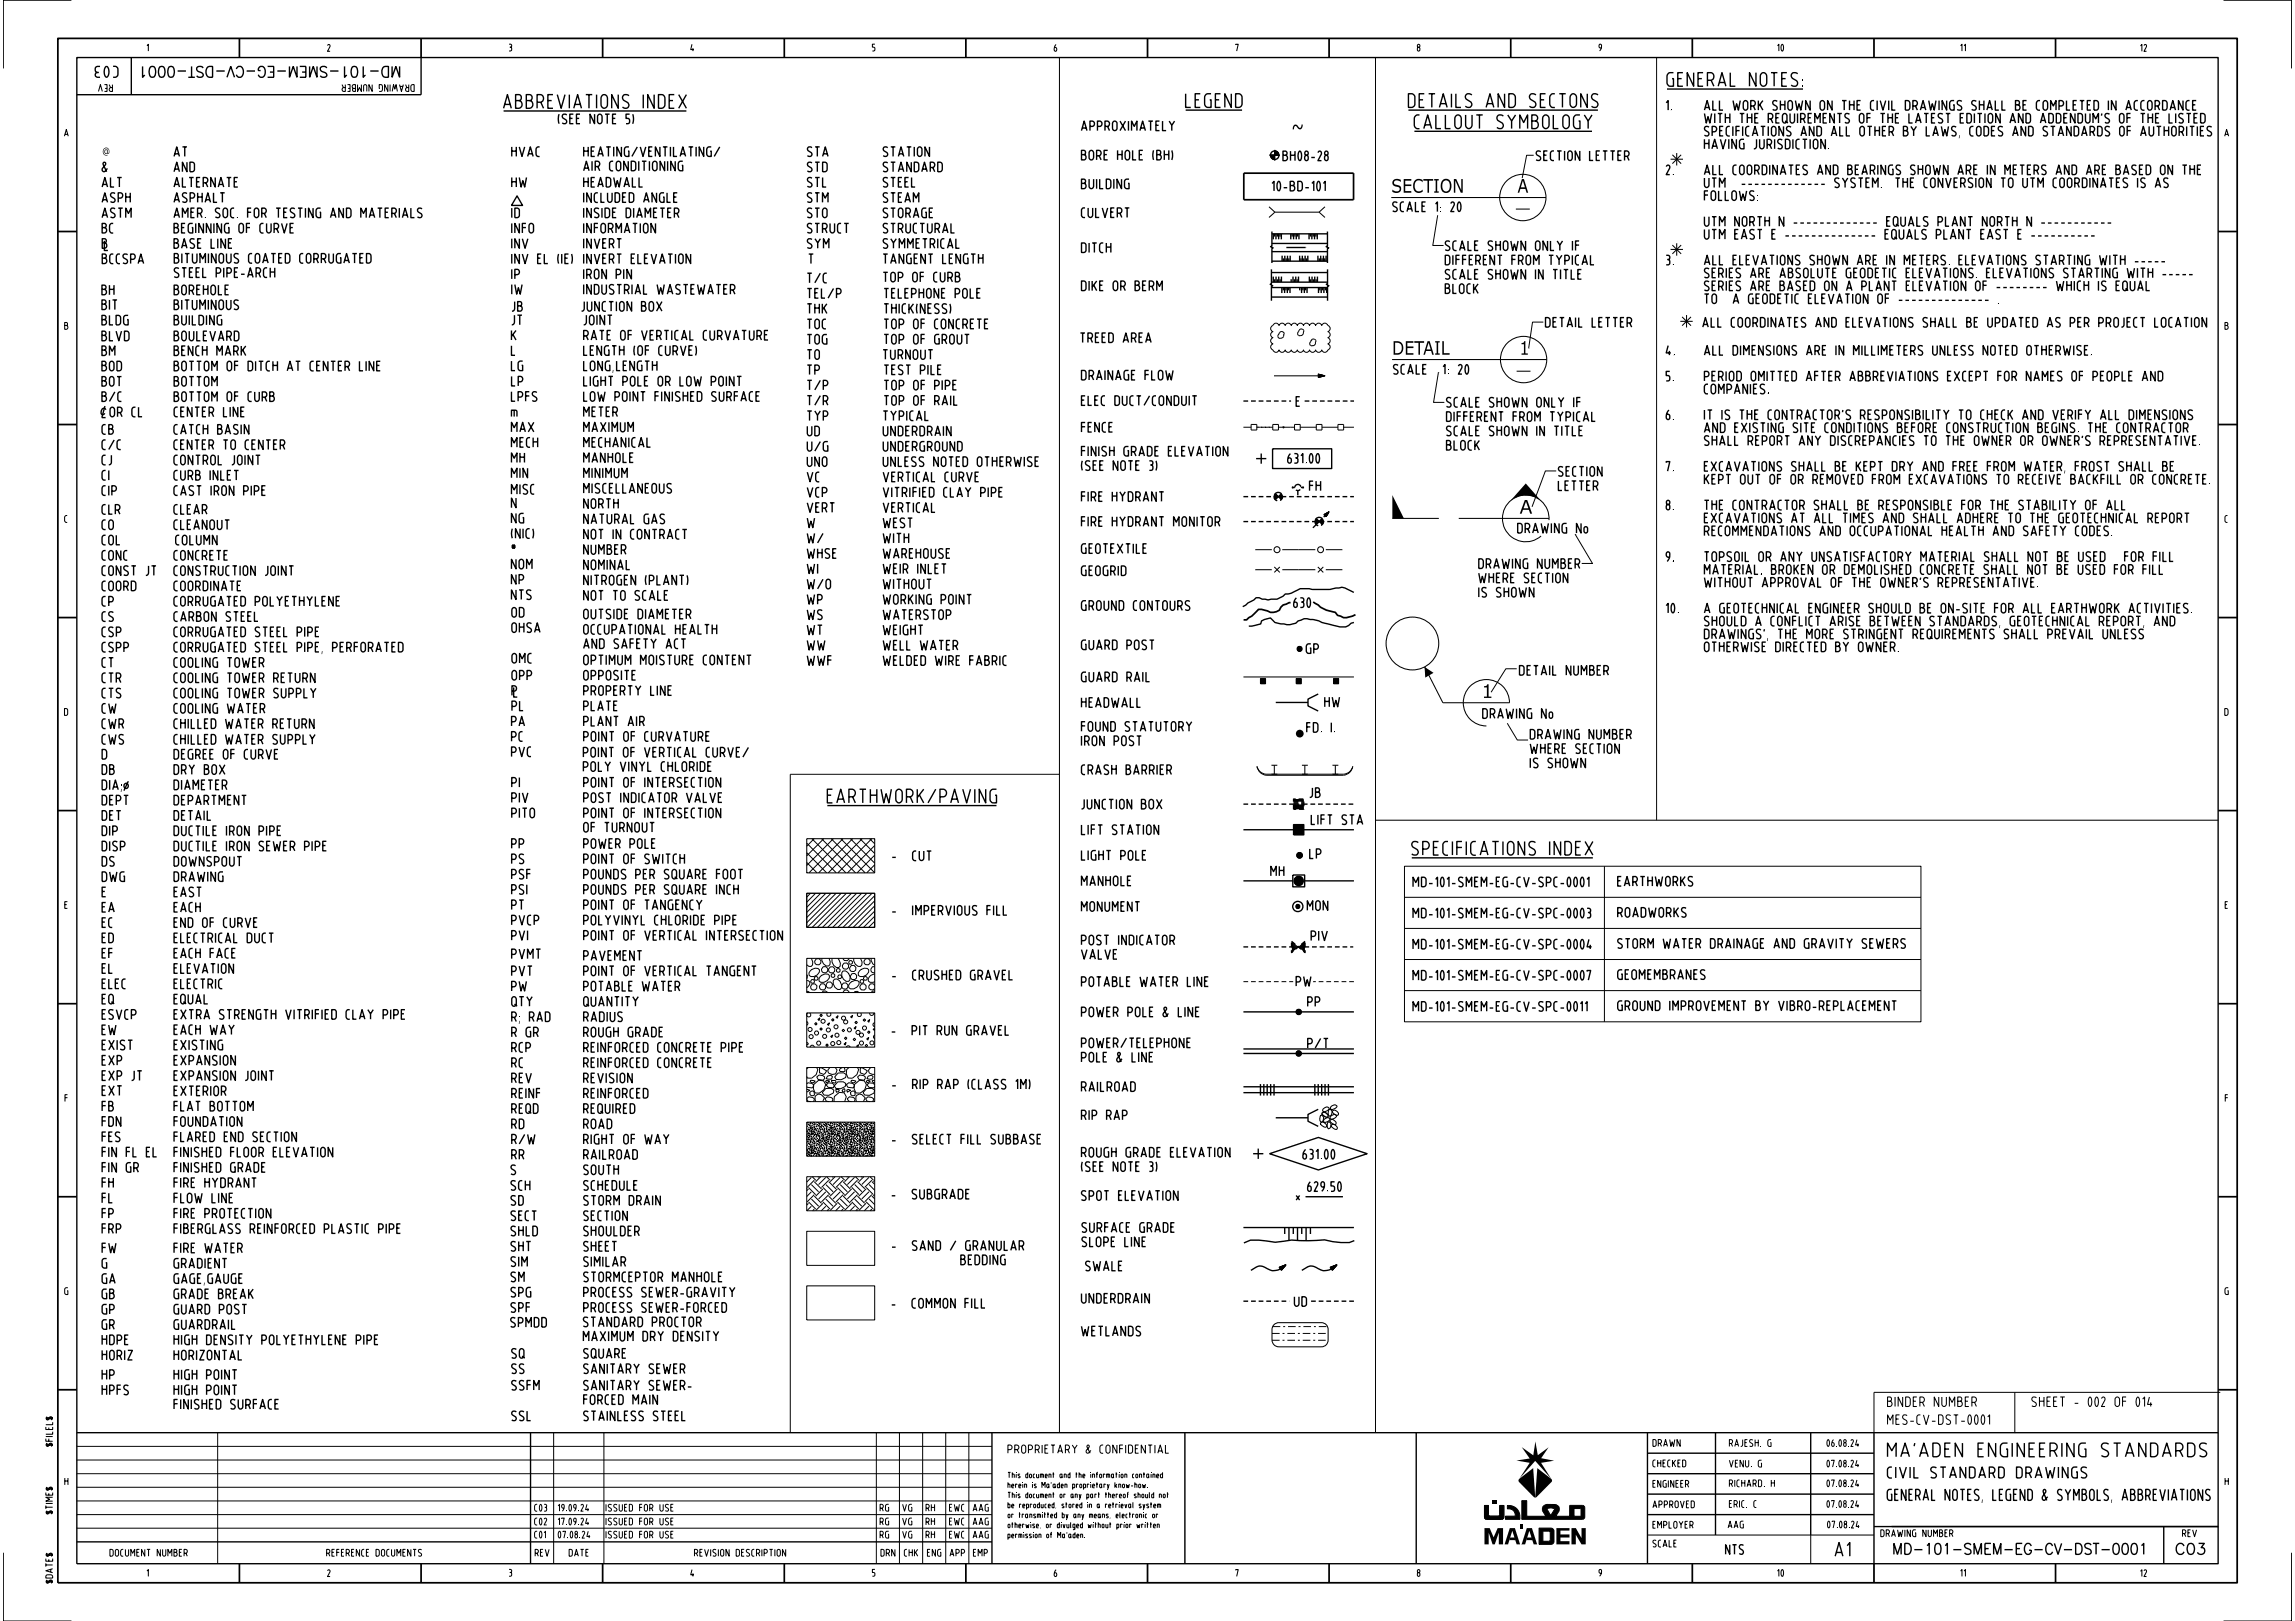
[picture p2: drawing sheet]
<svg xmlns="http://www.w3.org/2000/svg" width="841mm" height="594mm" viewBox="0 0 841 594" stroke-linecap="round" stroke-linejoin="round" font-family="sans-serif">
<defs><g id="words">
<g font-size="5">
<text x="610.9" y="31.6">GENERAL NOTES:</text>
<text x="184.5" y="39.7">ABBREVIATIONS INDEX</text>
<text x="434.5" y="39.4">LEGEND</text>
<text x="516.1" y="39.4">DETAILS AND SECTONS</text>
<text x="518.3" y="47.1">CALLOUT SYMBOLOGY</text>
<text x="473.2" y="48.7">~</text>
<text x="509.8" y="70.6">SECTION</text>
<text x="556.1" y="70.6">A</text>
<text x="510.1" y="130">DETAIL</text>
<text x="556.8" y="130">1</text>
<text x="556.9" y="188.2">A</text>
<text x="542.9" y="255.8">1</text>
<text x="303.2" y="294.2">EARTHWORK/PAVING</text>
<text x="517.3" y="313.3">SPECIFICATIONS INDEX</text>
<text x="691.7" y="533.8">MA'ADEN ENGINEERING STANDARDS</text>
<text x="672.5" y="570.3">A1</text>
</g>
<g font-size="4">
<text x="43.2" y="24.3" transform="rotate(-180 43.2 24.3)">C03</text>
<text x="147.1" y="24.3" transform="rotate(-180 147.1 24.3)">MD-101-SMEM-EG-CV-DST-0001</text>
<text x="691.7" y="541.6">CIVIL STANDARD DRAWINGS</text>
<text x="691.6" y="549.8">GENERAL NOTES, LEGEND &amp; SYMBOLS, ABBREVIATIONS</text>
<text x="693.3" y="569.6">MD-101-SMEM-EG-CV-DST-0001</text>
<text x="796.9" y="569.6">C03</text>
</g>
<g font-size="3.5">
<text x="610.6" y="40.4">1.</text>
<text x="624.6" y="40.4">ALL WORK SHOWN ON THE CIVIL DRAWINGS SHALL BE COMPLETED IN ACCORDANCE</text>
<text x="204.6" y="45.3">(SEE NOTE 5)</text>
<text x="396.3" y="47.9">APPROXIMATELY</text>
<text x="624.6" y="45.1">WITH THE REQUIREMENTS OF THE LATEST EDITION AND ADDENDUM'S OF THE LISTED</text>
<text x="624.6" y="49.8">SPECIFICATIONS AND ALL OTHER BY LAWS, CODES AND STANDARDS OF AUTHORITIES</text>
<text x="63.8" y="57.3">AT</text>
<text x="187.5" y="57.3">HVAC</text>
<text x="213.9" y="57.3">HEATING/VENTILATING/</text>
<text x="295.9" y="57.3">STA</text>
<text x="323.6" y="57.3">STATION</text>
<text x="396.3" y="58.6">BORE HOLE (BH)</text>
<text x="470.2" y="58.9">BH08-28</text>
<text x="562.9" y="58.8">SECTION LETTER</text>
<text x="624.6" y="54.5">HAVING JURISDICTION.</text>
<text x="37.4" y="62.9">&amp;</text>
<text x="63.8" y="62.9">AND</text>
<text x="213.9" y="62.6">AIR CONDITIONING</text>
<text x="295.9" y="62.9">STD</text>
<text x="323.6" y="62.9">STANDARD</text>
<text x="610.6" y="64">2.</text>
<text x="624.6" y="64">ALL COORDINATES AND BEARINGS SHOWN ARE IN METERS AND ARE BASED ON THE</text>
<text x="37.4" y="68.5">ALT</text>
<text x="63.8" y="68.5">ALTERNATE</text>
<text x="187.5" y="68.5">HW</text>
<text x="213.9" y="68.5">HEADWALL</text>
<text x="295.9" y="68.5">STL</text>
<text x="323.6" y="68.5">STEEL</text>
<text x="396.3" y="69.1">BUILDING</text>
<text x="466.2" y="69.9">10-BD-101</text>
<text x="624.6" y="68.7">UTM</text>
<text x="640.2" y="68.7">------------- SYSTEM.</text>
<text x="694.6" y="68.7">THE CONVERSION TO UTM COORDINATES IS AS</text>
<text x="37.4" y="74.1">ASPH</text>
<text x="63.8" y="74.1">ASPHALT</text>
<text x="213.9" y="74.1">INCLUDED ANGLE</text>
<text x="295.9" y="74.1">STM</text>
<text x="323.6" y="74.1">STEAM</text>
<text x="510.4" y="77.5">SCALE 1: 20</text>
<text x="624.6" y="73.4">FOLLOWS:</text>
<text x="37.4" y="79.8">ASTM</text>
<text x="63.8" y="79.8">AMER. SOC. FOR TESTING AND MATERIALS</text>
<text x="187.5" y="79.8">ID</text>
<text x="213.9" y="79.8">INSIDE DIAMETER</text>
<text x="295.9" y="79.8">STO</text>
<text x="323.6" y="79.8">STORAGE</text>
<text x="396.3" y="79.7">CULVERT</text>
<text x="624.6" y="82.9">UTM NORTH N ------------- EQUALS PLANT NORTH N -----------</text>
<text x="37.4" y="85.4">BC</text>
<text x="63.8" y="85.4">BEGINNING OF CURVE</text>
<text x="187.5" y="85.4">INFO</text>
<text x="213.9" y="85.4">INFORMATION</text>
<text x="295.9" y="85.4">STRUCT</text>
<text x="323.6" y="85.4">STRUCTURAL</text>
<text x="624.6" y="87.6">UTM EAST E -------------- EQUALS PLANT EAST E ----------</text>
<text x="37.5" y="91">B</text>
<text x="63.8" y="91">BASE LINE</text>
<text x="187.5" y="91">INV</text>
<text x="213.9" y="91">INVERT</text>
<text x="295.9" y="91">SYM</text>
<text x="323.6" y="91">SYMMETRICAL</text>
<text x="396.3" y="92.5">DITCH</text>
<text x="529.6" y="91.8">SCALE SHOWN ONLY IF</text>
<text x="37.5" y="96.6">BCCSPA</text>
<text x="63.9" y="101.7">STEEL PIPE-ARCH</text>
<text x="63.9" y="96.4">BITUMINOUS COATED CORRUGATED</text>
<text x="187.5" y="96.6">INV EL (IE) INVERT ELEVATION</text>
<text x="296.4" y="96.6">T</text>
<text x="323.6" y="96.6">TANGENT LENGTH</text>
<text x="529.6" y="97">DIFFERENT FROM TYPICAL</text>
<text x="610.6" y="97.1">3.</text>
<text x="624.6" y="101.8">SERIES ARE ABSOLUTE GEODETIC ELEVATIONS. ELEVATIONS STARTING WITH -----</text>
<text x="624.6" y="97.1">ALL ELEVATIONS SHOWN ARE IN METERS. ELEVATIONS STARTING WITH -----</text>
<text x="37.4" y="108">BH</text>
<text x="63.8" y="108">BOREHOLE</text>
<text x="187.5" y="102.2">IP</text>
<text x="187.5" y="107.8">IW</text>
<text x="213.9" y="102.2">IRON PIN</text>
<text x="213.9" y="107.8">INDUSTRIAL WASTEWATER</text>
<text x="295.8" y="103.6">T/C</text>
<text x="323.7" y="103.3">TOP OF CURB</text>
<text x="396.3" y="106.5">DIKE OR BERM</text>
<text x="529.6" y="107.5">BLOCK</text>
<text x="529.6" y="102.3">SCALE SHOWN IN TITLE</text>
<text x="624.6" y="106.5">SERIES ARE BASED ON A PLANT ELEVATION OF -------- WHICH IS EQUAL</text>
<text x="37.4" y="113.4">BIT</text>
<text x="63.8" y="113.4">BITUMINOUS</text>
<text x="295.8" y="109.2">TEL/P</text>
<text x="324" y="109.2">TELEPHONE POLE</text>
<text x="624.6" y="111.2">TO</text>
<text x="634.8" y="111.2">A GEODETIC ELEVATION OF -------------- .</text>
<text x="37.4" y="119.1">BLDG</text>
<text x="63.8" y="119.1">BUILDING</text>
<text x="187.5" y="119">JT</text>
<text x="187.6" y="114">JB</text>
<text x="213.1" y="114">JUNCTION BOX</text>
<text x="213.9" y="119">JOINT</text>
<text x="295.8" y="114.8">THK</text>
<text x="324" y="114.8">THICK(NESS)</text>
<text x="566.3" y="119.9">DETAIL LETTER</text>
<text x="624" y="119.9">ALL COORDINATES AND ELEVATIONS SHALL BE UPDATED AS PER PROJECT LOCATION</text>
<text x="37.4" y="124.9">BLVD</text>
<text x="63.8" y="124.9">BOULEVARD</text>
<text x="187.4" y="124.6">K</text>
<text x="213.9" y="124.6">RATE OF VERTICAL CURVATURE</text>
<text x="295.8" y="120.5">TOC</text>
<text x="324" y="120.5">TOP OF CONCRETE</text>
<text x="395.9" y="125.5">TREED AREA</text>
<text x="37.4" y="130.3">BM</text>
<text x="63.8" y="130.3">BENCH MARK</text>
<text x="187.4" y="130.2">L</text>
<text x="213.9" y="130.2">LENGTH (OF CURVE)</text>
<text x="295.8" y="126.1">TOG</text>
<text x="295.8" y="131.7">TO</text>
<text x="323.6" y="131.7">TURNOUT</text>
<text x="324" y="126.1">TOP OF GROUT</text>
<text x="610.6" y="130.1">4.</text>
<text x="624.6" y="130.1">ALL DIMENSIONS ARE IN MILLIMETERS UNLESS NOTED OTHERWISE.</text>
<text x="37.4" y="135.9">BOD</text>
<text x="63.8" y="135.9">BOTTOM OF DITCH AT CENTER LINE</text>
<text x="187.4" y="135.8">LG</text>
<text x="213.9" y="135.8">LONG,LENGTH</text>
<text x="295.8" y="137.3">TP</text>
<text x="324" y="137.3">TEST PILE</text>
<text x="510.6" y="137.1">SCALE</text>
<text x="529.1" y="137.1">1: 20</text>
<text x="37.4" y="141.5">BOT</text>
<text x="63.8" y="141.5">BOTTOM</text>
<text x="187.5" y="141.4">LP</text>
<text x="213.9" y="141.4">LIGHT POLE OR LOW POINT</text>
<text x="295.8" y="142.9">T/P</text>
<text x="324" y="142.9">TOP OF PIPE</text>
<text x="396.3" y="139.2">DRAINAGE FLOW</text>
<text x="610.6" y="139.6">5.</text>
<text x="624.6" y="139.6">PERIOD OMITTED AFTER ABBREVIATIONS EXCEPT FOR NAMES OF PEOPLE AND</text>
<text x="37.4" y="147.1">B/C</text>
<text x="63.8" y="147.1">BOTTOM OF CURB</text>
<text x="187.4" y="147">LPFS</text>
<text x="213.9" y="147">LOW POINT FINISHED SURFACE</text>
<text x="295.8" y="148.5">T/R</text>
<text x="324" y="148.5">TOP OF RAIL</text>
<text x="396.3" y="148.6">ELEC DUCT/CONDUIT</text>
<text x="475" y="148.9">E</text>
<text x="530.1" y="149.2">SCALE SHOWN ONLY IF</text>
<text x="624.6" y="144.3">COMPANIES.</text>
<text x="40.3" y="152.7">OR CL</text>
<text x="63.8" y="152.7">CENTER LINE</text>
<text x="187.4" y="152.6">m</text>
<text x="213.9" y="152.6">METER</text>
<text x="295.8" y="154.1">TYP</text>
<text x="323.7" y="154.1">TYPICAL</text>
<text x="530.1" y="154.4">DIFFERENT FROM TYPICAL</text>
<text x="610.6" y="153.8">6.</text>
<text x="624.6" y="153.8">IT IS THE CONTRACTOR'S RESPONSIBILITY TO CHECK AND VERIFY ALL DIMENSIONS</text>
<text x="37.4" y="159.1">CB</text>
<text x="63.8" y="159.1">CATCH BASIN</text>
<text x="187.4" y="158.3">MAX</text>
<text x="213.9" y="158.3">MAXIMUM</text>
<text x="295.8" y="159.7">UD</text>
<text x="323.7" y="159.7">UNDERDRAIN</text>
<text x="396.3" y="158.3">FENCE</text>
<text x="530.1" y="159.7">SCALE SHOWN IN TITLE</text>
<text x="624.6" y="158.5">AND EXISTING SITE CONDITIONS BEFORE CONSTRUCTION BEGINS. THE CONTRACTOR</text>
<text x="37.4" y="164.7">C/C</text>
<text x="63.8" y="164.7">CENTER TO CENTER</text>
<text x="187.4" y="163.9">MECH</text>
<text x="213.9" y="163.9">MECHANICAL</text>
<text x="295.8" y="165.3">U/G</text>
<text x="323.7" y="165.3">UNDERGROUND</text>
<text x="396.3" y="167.1">FINISH GRADE ELEVATION</text>
<text x="530.1" y="164.9">BLOCK</text>
<text x="624.6" y="163.2">SHALL REPORT ANY DISCREPANCIES TO THE OWNER OR OWNER'S REPRESENTATIVE.</text>
<text x="37.4" y="170.3">CJ</text>
<text x="63.8" y="170.3">CONTROL JOINT</text>
<text x="187.4" y="169.5">MH</text>
<text x="213.9" y="169.5">MANHOLE</text>
<text x="295.8" y="170.9">UNO</text>
<text x="323.7" y="170.9">UNLESS NOTED OTHERWISE</text>
<text x="396.3" y="172.4">(SEE NOTE 3)</text>
<text x="471.9" y="169.7">631.00</text>
<text x="610.6" y="172.6">7.</text>
<text x="624.6" y="172.6">EXCAVATIONS SHALL BE KEPT DRY AND FREE FROM WATER, FROST SHALL BE</text>
<text x="37.4" y="175.9">CI</text>
<text x="63.8" y="175.9">CURB INLET</text>
<text x="187.4" y="175.1">MIN</text>
<text x="213.9" y="175.1">MINIMUM</text>
<text x="295.8" y="176.5">VC</text>
<text x="323.7" y="176.5">VERTICAL CURVE</text>
<text x="479.9" y="179.8">FH</text>
<text x="571.1" y="179.7">LETTER</text>
<text x="571.1" y="174.5">SECTION</text>
<text x="624.6" y="177.4">KEPT OUT OF OR REMOVED FROM EXCAVATIONS TO RECEIVE BACKFILL OR CONCRETE.</text>
<text x="37.4" y="181.5">CIP</text>
<text x="63.8" y="181.5">CAST IRON PIPE</text>
<text x="187.4" y="181.1">MISC</text>
<text x="213.9" y="180.7">MISCELLANEOUS</text>
<text x="295.8" y="182.1">VCP</text>
<text x="323.7" y="182.1">VITRIFIED CLAY PIPE</text>
<text x="396.3" y="183.7">FIRE HYDRANT</text>
<text x="37.4" y="188.4">CLR</text>
<text x="63.8" y="188.4">CLEAR</text>
<text x="187.4" y="186">N</text>
<text x="187.4" y="191.6">NG</text>
<text x="213.9" y="186.3">NORTH</text>
<text x="213.9" y="191.9">NATURAL GAS</text>
<text x="295.8" y="187.7">VERT</text>
<text x="323.7" y="187.7">VERTICAL</text>
<text x="610.6" y="186.8">8.</text>
<text x="624.6" y="191.5">EXCAVATIONS AT ALL TIMES AND SHALL ADHERE TO THE GEOTECHNICAL REPORT</text>
<text x="624.6" y="186.8">THE CONTRACTOR SHALL BE RESPONSIBLE FOR THE STABILITY OF ALL</text>
<text x="37.4" y="194">CO</text>
<text x="63.8" y="194">CLEANOUT</text>
<text x="187.4" y="197.2">(NIC)</text>
<text x="213.9" y="197.5">NOT IN CONTRACT</text>
<text x="295.8" y="193.3">W</text>
<text x="323.7" y="193.3">WEST</text>
<text x="396.3" y="192.9">FIRE HYDRANT MONITOR</text>
<text x="556.2" y="195.3">DRAWING No</text>
<text x="624.6" y="196.3">RECOMMENDATIONS AND OCCUPATIONAL HEALTH AND SAFETY CODES.</text>
<text x="37.4" y="199.6">COL</text>
<text x="64.4" y="199.6">COLUMN</text>
<text x="187.4" y="202.5">#</text>
<text x="213.9" y="203.1">NUMBER</text>
<text x="295.8" y="199">W/</text>
<text x="323.7" y="199">WITH</text>
<text x="396.3" y="202.8">GEOTEXTILE</text>
<text x="37.4" y="205.3">CONC</text>
<text x="63.8" y="205.3">CONCRETE</text>
<text x="187.4" y="208.5">NOM</text>
<text x="213.9" y="208.7">NOMINAL</text>
<text x="295.8" y="204.6">WHSE</text>
<text x="323.7" y="204.6">WAREHOUSE</text>
<text x="541.9" y="208.3">DRAWING NUMBER</text>
<text x="610.6" y="205.7">9.</text>
<text x="624.6" y="205.7">TOPSOIL OR ANY UNSATISFACTORY MATERIAL SHALL NOT BE USED</text>
<text x="778.6" y="205.7">FOR FILL</text>
<text x="37.4" y="210.9">CONST JT</text>
<text x="63.8" y="210.9">CONSTRUCTION JOINT</text>
<text x="187.4" y="214.1">NP</text>
<text x="213.9" y="214.3">NITROGEN (PLANT)</text>
<text x="295.8" y="210.2">WI</text>
<text x="295.8" y="215.8">W/O</text>
<text x="323.7" y="210.2">WEIR INLET</text>
<text x="323.7" y="215.8">WITHOUT</text>
<text x="396.3" y="210.9">GEOGRID</text>
<text x="541.9" y="213.5">WHERE SECTION</text>
<text x="624.6" y="215.2">WITHOUT APPROVAL OF THE OWNER'S REPRESENTATIVE.</text>
<text x="624.6" y="210.4">MATERIAL. BROKEN OR DEMOLISHED CONCRETE SHALL NOT BE USED FOR FILL</text>
<text x="37.4" y="216.5">COORD</text>
<text x="63.8" y="216.5">COORDINATE</text>
<text x="187.4" y="219.7">NTS</text>
<text x="213.9" y="219.9">NOT TO SCALE</text>
<text x="295.8" y="221.4">WP</text>
<text x="323.7" y="221.4">WORKING POINT</text>
<text x="541.9" y="218.8">IS SHOWN</text>
<text x="37.4" y="222.1">CP</text>
<text x="37.4" y="227.7">CS</text>
<text x="63.8" y="222.1">CORRUGATED POLYETHYLENE</text>
<text x="63.8" y="227.7">CARBON STEEL</text>
<text x="187.6" y="226.1">OD</text>
<text x="213.9" y="226.8">OUTSIDE DIAMETER</text>
<text x="295.8" y="227">WS</text>
<text x="323.7" y="227">WATERSTOP</text>
<text x="396.3" y="223.6">GROUND CONTOURS</text>
<text x="474.1" y="222.6">630</text>
<text x="610.6" y="224.6">10.</text>
<text x="624.6" y="224.6">A GEOTECHNICAL ENGINEER SHOULD BE ON-SITE FOR ALL EARTHWORK ACTIVITIES.</text>
<text x="37.4" y="233.3">CSP</text>
<text x="63.8" y="233.3">CORRUGATED STEEL PIPE</text>
<text x="187.6" y="231.7">OHSA</text>
<text x="213.9" y="232.4">OCCUPATIONAL HEALTH</text>
<text x="295.8" y="232.6">WT</text>
<text x="323.7" y="232.6">WEIGHT</text>
<text x="624.6" y="229.3">SHOULD A CONFLICT ARISE BETWEEN STANDARDS, GEOTECHNICAL REPORT, AND</text>
<text x="37.4" y="238.9">CSPP</text>
<text x="63.8" y="238.9">CORRUGATED STEEL PIPE, PERFORATED</text>
<text x="213.9" y="237.6">AND SAFETY ACT</text>
<text x="295.8" y="238.2">WW</text>
<text x="323.7" y="238.2">WELL WATER</text>
<text x="396.3" y="238">GUARD POST</text>
<text x="478.7" y="239.4">GP</text>
<text x="624.6" y="238.8">OTHERWISE DIRECTED BY OWNER.</text>
<text x="624.6" y="234.1">DRAWINGS', THE MORE STRINGENT REQUIREMENTS SHALL PREVAIL UNLESS</text>
<text x="37.4" y="244.5">CT</text>
<text x="63.8" y="244.5">COOLING TOWER</text>
<text x="187.6" y="243">OMC</text>
<text x="213.9" y="243.6">OPTIMUM MOISTURE CONTENT</text>
<text x="295.8" y="243.8">WWF</text>
<text x="323.7" y="243.8">WELDED WIRE FABRIC</text>
<text x="37.4" y="250.1">CTR</text>
<text x="63.8" y="250.1">COOLING TOWER RETURN</text>
<text x="187.6" y="249.2">OPP</text>
<text x="213.9" y="249.2">OPPOSITE</text>
<text x="396.3" y="249.8">GUARD RAIL</text>
<text x="556.8" y="247.4">DETAIL NUMBER</text>
<text x="37.4" y="255.7">CTS</text>
<text x="63.8" y="255.7">COOLING TOWER SUPPLY</text>
<text x="187.6" y="254.8">P</text>
<text x="213.9" y="254.8">PROPERTY LINE</text>
<text x="37.4" y="261.3">CW</text>
<text x="63.8" y="261.3">COOLING WATER</text>
<text x="187.6" y="260.4">PL</text>
<text x="213.9" y="260.4">PLATE</text>
<text x="396.3" y="259.2">HEADWALL</text>
<text x="485.5" y="259">HW</text>
<text x="543.4" y="263.2">DRAWING No</text>
<text x="37.4" y="266.9">CWR</text>
<text x="63.8" y="266.9">CHILLED WATER RETURN</text>
<text x="187.4" y="266">PA</text>
<text x="213.9" y="266">PLANT AIR</text>
<text x="396.3" y="268">FOUND STATUTORY</text>
<text x="478.9" y="268.3">FD. I.</text>
<text x="37.4" y="272.7">CWS</text>
<text x="63.8" y="272.7">CHILLED WATER SUPPLY</text>
<text x="187.4" y="271.6">PC</text>
<text x="213.9" y="271.6">POINT OF CURVATURE</text>
<text x="396.3" y="273.2">IRON POST</text>
<text x="560.8" y="270.8">DRAWING NUMBER</text>
<text x="37.4" y="278.1">D</text>
<text x="63.8" y="278.1">DEGREE OF CURVE</text>
<text x="187.4" y="277.2">PVC</text>
<text x="213.8" y="277.4">POINT OF VERTICAL CURVE/</text>
<text x="560.8" y="281.3">IS SHOWN</text>
<text x="560.8" y="276.1">WHERE SECTION</text>
<text x="37.4" y="283.8">DB</text>
<text x="63.8" y="283.8">DRY BOX</text>
<text x="213.8" y="282.7">POLY VINYL CHLORIDE</text>
<text x="396.3" y="283.8">CRASH BARRIER</text>
<text x="37.4" y="289.4">DIA;</text>
<text x="63.8" y="289.4">DIAMETER</text>
<text x="187.6" y="288.4">PI</text>
<text x="213.9" y="288.4">POINT OF INTERSECTION</text>
<text x="480" y="292.2">JB</text>
<text x="37.4" y="295">DEPT</text>
<text x="63.8" y="295">DEPARTMENT</text>
<text x="187.6" y="294">PIV</text>
<text x="187.6" y="299.7">PITO</text>
<text x="213.9" y="294">POST INDICATOR VALVE</text>
<text x="213.9" y="299.7">POINT OF INTERSECTION</text>
<text x="396.3" y="296.4">JUNCTION BOX</text>
<text x="37.4" y="300.6">DET</text>
<text x="63.8" y="300.6">DETAIL</text>
<text x="213.9" y="304.9">OF TURNOUT</text>
<text x="396.3" y="305.8">LIFT STATION</text>
<text x="480.5" y="302.1">LIFT STA</text>
<text x="37.4" y="306.2">DIP</text>
<text x="37.4" y="311.8">DISP</text>
<text x="63.8" y="306.2">DUCTILE IRON PIPE</text>
<text x="63.8" y="311.8">DUCTILE IRON SEWER PIPE</text>
<text x="187.5" y="310.9">PP</text>
<text x="213.9" y="310.9">POWER POLE</text>
<text x="37.4" y="317.4">DS</text>
<text x="63.8" y="317.4">DOWNSPOUT</text>
<text x="187.5" y="316.5">PS</text>
<text x="213.9" y="316.5">POINT OF SWITCH</text>
<text x="327" y="315.3">-</text>
<text x="331.7" y="315.3">CUT</text>
<text x="396.3" y="315.2">LIGHT POLE</text>
<text x="480" y="314.6">LP</text>
<text x="37.4" y="323">DWG</text>
<text x="63.8" y="323">DRAWING</text>
<text x="187.5" y="322.1">PSF</text>
<text x="213.9" y="322.1">POUNDS PER SQUARE FOOT</text>
<text x="465.7" y="320.9">MH</text>
<text x="37.4" y="328.6">E</text>
<text x="63.8" y="328.6">EAST</text>
<text x="187.5" y="327.7">PSI</text>
<text x="213.9" y="327.7">POUNDS PER SQUARE INCH</text>
<text x="396.3" y="324.6">MANHOLE</text>
<text x="517.8" y="324.9">MD-101-SMEM-EG-CV-SPC-0001</text>
<text x="592.8" y="324.7">EARTHWORKS</text>
<text x="37.4" y="334.2">EA</text>
<text x="63.8" y="334.2">EACH</text>
<text x="187.5" y="333.3">PT</text>
<text x="213.9" y="333.3">POINT OF TANGENCY</text>
<text x="327" y="335.3">-</text>
<text x="331.1" y="335.3">IMPERVIOUS FILL</text>
<text x="396.3" y="333.9">MONUMENT</text>
<text x="479.1" y="333.6">MON</text>
<text x="37.4" y="339.8">EC</text>
<text x="63.8" y="339.8">END OF CURVE</text>
<text x="187.5" y="338.9">PVCP</text>
<text x="213.9" y="338.9">POLYVINYL CHLORIDE PIPE</text>
<text x="517.8" y="336.3">MD-101-SMEM-EG-CV-SPC-0003</text>
<text x="592.8" y="336.1">ROADWORKS</text>
<text x="37.4" y="345.4">ED</text>
<text x="63.8" y="345.4">ELECTRICAL DUCT</text>
<text x="187.5" y="344.5">PVI</text>
<text x="213.9" y="344.5">POINT OF VERTICAL INTERSECTION</text>
<text x="396.3" y="346.2">POST INDICATOR</text>
<text x="480.5" y="344.7">PIV</text>
<text x="517.8" y="347.7">MD-101-SMEM-EG-CV-SPC-0004</text>
<text x="592.8" y="347.5">STORM WATER DRAINAGE AND GRAVITY SEWERS</text>
<text x="37.4" y="351">EF</text>
<text x="63.8" y="351">EACH FACE</text>
<text x="187.5" y="351.3">PVMT</text>
<text x="213.9" y="351.9">PAVEMENT</text>
<text x="396.3" y="351.5">VALVE</text>
<text x="37.4" y="356.6">EL</text>
<text x="63.8" y="356.6">ELEVATION</text>
<text x="187.5" y="357.5">PVT</text>
<text x="213.9" y="357.5">POINT OF VERTICAL TANGENT</text>
<text x="327" y="359.1">-</text>
<text x="331" y="359.1">CRUSHED GRAVEL</text>
<text x="517.8" y="359.1">MD-101-SMEM-EG-CV-SPC-0007</text>
<text x="592.8" y="358.9">GEOMEMBRANES</text>
<text x="37.4" y="362.3">ELEC</text>
<text x="63.8" y="362.3">ELECTRIC</text>
<text x="187.5" y="363.1">PW</text>
<text x="213.9" y="363.1">POTABLE WATER</text>
<text x="396.3" y="361.5">POTABLE WATER LINE</text>
<text x="475" y="361.4">PW</text>
<text x="37.4" y="367.9">EQ</text>
<text x="63.8" y="367.9">EQUAL</text>
<text x="187.5" y="368.7">QTY</text>
<text x="213.9" y="368.7">QUANTITY</text>
<text x="479.2" y="368.8">PP</text>
<text x="517.8" y="370.5">MD-101-SMEM-EG-CV-SPC-0011</text>
<text x="592.8" y="370.3">GROUND IMPROVEMENT BY VIBRO-REPLACEMENT</text>
<text x="37.4" y="373.5">ESVCP</text>
<text x="63.8" y="373.5">EXTRA STRENGTH VITRIFIED CLAY PIPE</text>
<text x="187.5" y="374.3">R; RAD</text>
<text x="213.9" y="374.3">RADIUS</text>
<text x="396.3" y="372.6">POWER POLE &amp; LINE</text>
<text x="37.4" y="379.1">EW</text>
<text x="63.8" y="379.1">EACH WAY</text>
<text x="187.5" y="379.9">R GR</text>
<text x="213.9" y="379.9">ROUGH GRADE</text>
<text x="326.8" y="379.3">-</text>
<text x="331.1" y="379.3">PIT RUN GRAVEL</text>
<text x="396.3" y="383.9">POWER/TELEPHONE</text>
<text x="37.4" y="384.7">EXIST</text>
<text x="63.8" y="384.7">EXISTING</text>
<text x="187.5" y="385.6">RCP</text>
<text x="213.9" y="385.6">REINFORCED CONCRETE PIPE</text>
<text x="396.3" y="389.2">POLE &amp; LINE</text>
<text x="479.2" y="384">P/T</text>
<text x="37.4" y="390.3">EXP</text>
<text x="37.4" y="395.9">EXP JT</text>
<text x="63.8" y="390.3">EXPANSION</text>
<text x="63.8" y="395.9">EXPANSION JOINT</text>
<text x="187.5" y="391.2">RC</text>
<text x="213.9" y="391.2">REINFORCED CONCRETE</text>
<text x="37.4" y="401.4">EXT</text>
<text x="63.8" y="401.5">EXTERIOR</text>
<text x="187.5" y="396.8">REV</text>
<text x="213.9" y="396.8">REVISION</text>
<text x="327" y="399">-</text>
<text x="331.3" y="399">RIP RAP (CLASS 1M)</text>
<text x="396.3" y="399.9">RAILROAD</text>
<text x="37.4" y="407.1">FB</text>
<text x="63.8" y="407.1">FLAT BOTTOM</text>
<text x="187.5" y="402.4">REINF</text>
<text x="187.5" y="408">REQD</text>
<text x="213.9" y="402.4">REINFORCED</text>
<text x="213.9" y="408">REQUIRED</text>
<text x="37.4" y="412.7">FDN</text>
<text x="63.8" y="412.7">FOUNDATION</text>
<text x="187.5" y="413.6">RD</text>
<text x="213.9" y="413.6">ROAD</text>
<text x="396.3" y="410.3">RIP RAP</text>
<text x="37.4" y="418.3">FES</text>
<text x="63.8" y="418.3">FLARED END SECTION</text>
<text x="187.5" y="419.2">R/W</text>
<text x="213.9" y="419.2">RIGHT OF WAY</text>
<text x="326.9" y="419.2">-</text>
<text x="331" y="419.2">SELECT FILL SUBBASE</text>
<text x="37.4" y="423.9">FIN FL EL</text>
<text x="63.8" y="423.9">FINISHED FLOOR ELEVATION</text>
<text x="187.5" y="424.8">RR</text>
<text x="213.9" y="424.8">RAILROAD</text>
<text x="396.3" y="424">ROUGH GRADE ELEVATION</text>
<text x="477.4" y="424.7">631.00</text>
<text x="37.4" y="429.5">FIN GR</text>
<text x="63.8" y="429.5">FINISHED GRADE</text>
<text x="187.3" y="430.4">S</text>
<text x="213.9" y="430.4">SOUTH</text>
<text x="396.3" y="429.2">(SEE NOTE 3)</text>
<text x="37.4" y="435.2">FH</text>
<text x="63.8" y="435.2">FIRE HYDRANT</text>
<text x="187.3" y="436.1">SCH</text>
<text x="213.9" y="436.1">SCHEDULE</text>
<text x="479.2" y="436.5">629.50</text>
<text x="37.4" y="440.8">FL</text>
<text x="63.8" y="440.8">FLOW LINE</text>
<text x="187.3" y="441.6">SD</text>
<text x="213.9" y="441.6">STORM DRAIN</text>
<text x="326.8" y="439.3">-</text>
<text x="330.9" y="439.3">SUBGRADE</text>
<text x="396.3" y="439.9">SPOT ELEVATION</text>
<text x="37.4" y="446.4">FP</text>
<text x="63.8" y="446.4">FIRE PROTECTION</text>
<text x="187.3" y="447.2">SECT</text>
<text x="213.9" y="447.2">SECTION</text>
<text x="37.4" y="452">FRP</text>
<text x="63.8" y="452">FIBERGLASS REINFORCED PLASTIC PIPE</text>
<text x="187.3" y="452.8">SHLD</text>
<text x="213.9" y="452.8">SHOULDER</text>
<text x="396.5" y="451.6">SURFACE GRADE</text>
<text x="37.4" y="459.1">FW</text>
<text x="63.8" y="459.1">FIRE WATER</text>
<text x="187.3" y="458.4">SHT</text>
<text x="213.9" y="458.4">SHEET</text>
<text x="326.9" y="458.2">-</text>
<text x="331.4" y="458.2">SAND / GRANULAR</text>
<text x="396.5" y="456.8">SLOPE LINE</text>
<text x="37.4" y="464.7">G</text>
<text x="63.8" y="464.7">GRADIENT</text>
<text x="187.3" y="464.1">SIM</text>
<text x="213.9" y="464.1">SIMILAR</text>
<text x="343.1" y="463.4">BEDDING</text>
<text x="397.8" y="465.7">SWALE</text>
<text x="37.4" y="470.3">GA</text>
<text x="63.8" y="470.3">GAGE,GAUGE</text>
<text x="187.3" y="469.7">SM</text>
<text x="213.9" y="469.7">STORMCEPTOR MANHOLE</text>
<text x="37.4" y="475.9">GB</text>
<text x="63.8" y="475.9">GRADE BREAK</text>
<text x="187.3" y="475.3">SPG</text>
<text x="213.9" y="475.3">PROCESS SEWER-GRAVITY</text>
<text x="326.8" y="479.3">-</text>
<text x="331" y="479.3">COMMON FILL</text>
<text x="396.3" y="477.5">UNDERDRAIN</text>
<text x="474.3" y="478.7">UD</text>
<text x="37.4" y="481.5">GP</text>
<text x="63.8" y="481.5">GUARD POST</text>
<text x="187.3" y="480.9">SPF</text>
<text x="213.9" y="480.9">PROCESS SEWER-FORCED</text>
<text x="37.4" y="487.1">GR</text>
<text x="63.8" y="487.1">GUARDRAIL</text>
<text x="187.2" y="486.3">SPMDD</text>
<text x="213.8" y="491.4">MAXIMUM DRY DENSITY</text>
<text x="213.8" y="486.1">STANDARD PROCTOR</text>
<text x="396.3" y="489.5">WETLANDS</text>
<text x="37.4" y="492.7">HDPE</text>
<text x="63.8" y="492.7">HIGH DENSITY POLYETHYLENE PIPE</text>
<text x="187.5" y="497.7">SQ</text>
<text x="213.9" y="497.7">SQUARE</text>
<text x="37.4" y="498.3">HORIZ</text>
<text x="63.8" y="498.3">HORIZONTAL</text>
<text x="187.5" y="503.3">SS</text>
<text x="213.9" y="503.3">SANITARY SEWER</text>
<text x="37.4" y="505.5">HP</text>
<text x="63.8" y="505.5">HIGH POINT</text>
<text x="187.5" y="509.4">SSFM</text>
<text x="213.9" y="509.4">SANITARY SEWER-</text>
<text x="37.4" y="511.1">HPFS</text>
<text x="63.8" y="511.1">HIGH POINT</text>
<text x="213.9" y="514.6">FORCED MAIN</text>
<text x="691.7" y="515.4">BINDER NUMBER</text>
<text x="744.6" y="515.4">SHEET - 002 OF 014</text>
<text x="63.8" y="516.3">FINISHED SURFACE</text>
<text x="187.5" y="520.6">SSL</text>
<text x="213.9" y="520.6">STAINLESS STEEL</text>
<text x="691.7" y="521.9">MES-CV-DST-0001</text>
<text x="632.4" y="569.5">NTS</text>
</g>
<text font-size="3" x="369.4" y="532.5">PROPRIETARY &amp; CONFIDENTIAL</text>
<g font-size="2.5">
<text x="53.9" y="18.7">1</text>
<text x="120" y="18.8">2</text>
<text x="186.6" y="18.7">3</text>
<text x="253.1" y="18.7">4</text>
<text x="319.7" y="18.7">5</text>
<text x="386.3" y="18.8">6</text>
<text x="452.8" y="18.7">7</text>
<text x="519.4" y="18.7">8</text>
<text x="585.9" y="18.7">9</text>
<text x="651.4" y="18.7">10</text>
<text x="718.5" y="18.7">11</text>
<text x="784.4" y="18.8">12</text>
<text x="41.2" y="31" transform="rotate(-180 41.2 31)">REV</text>
<text x="151.8" y="31" transform="rotate(-180 151.8 31)">DRAWING NUMBER</text>
<text x="23.6" y="49.9">A</text>
<text x="815.2" y="49.9">A</text>
<text x="37.4" y="56.6">@</text>
<text x="23.7" y="120.7">B</text>
<text x="815.3" y="120.7">B</text>
<text x="23.7" y="191.4">C</text>
<text x="815.3" y="191.4">C</text>
<text x="23.6" y="262.1">D</text>
<text x="815.3" y="262.1">D</text>
<text x="23.8" y="332.9">E</text>
<text x="815.4" y="332.9">E</text>
<text x="23.8" y="403.6">F</text>
<text x="815.4" y="403.6">F</text>
<text x="475" y="439.8">x</text>
<text x="23.7" y="474.4">G</text>
<text x="815.3" y="474.4">G</text>
<text x="19.3" y="530.1" transform="rotate(-90 19.3 530.1)">$FILEL$</text>
<text x="605.7" y="530">DRAWN</text>
<text x="633.7" y="530">RAJESH. G</text>
<text x="669.5" y="530">06.08.24</text>
<text x="605.7" y="537.5">CHECKED</text>
<text x="633.7" y="537.6">VENU. G</text>
<text x="669.5" y="537.6">07.08.24</text>
<text x="23.7" y="544.1">H</text>
<text x="605.7" y="545">ENGINEER</text>
<text x="633.7" y="544.8">RICHARD. H</text>
<text x="669.5" y="544.8">07.08.24</text>
<text x="815.4" y="544.1">H</text>
<text x="19.3" y="554.8" transform="rotate(-90 19.3 554.8)">$TIME$</text>
<text x="195.9" y="553.8">C03</text>
<text x="204.6" y="553.8">19.09.24</text>
<text x="222.1" y="553.8">ISSUED FOR USE</text>
<text x="322.5" y="553.8">RG</text>
<text x="330.8" y="553.8">VG</text>
<text x="339.3" y="553.8">RH</text>
<text x="348" y="553.8">EWC</text>
<text x="356.6" y="553.8">AAG</text>
<text x="605.7" y="552.5">APPROVED</text>
<text x="633.7" y="552.4">ERIC. C</text>
<text x="669.5" y="552.4">07.08.24</text>
<text x="195.9" y="563.6">C01</text>
<text x="195.9" y="558.8">C02</text>
<text x="204.6" y="563.6">07.08.24</text>
<text x="204.6" y="558.8">17.09.24</text>
<text x="222.1" y="563.6">ISSUED FOR USE</text>
<text x="222.1" y="558.8">ISSUED FOR USE</text>
<text x="322.5" y="563.6">RG</text>
<text x="322.5" y="558.8">RG</text>
<text x="330.8" y="563.6">VG</text>
<text x="330.8" y="558.8">VG</text>
<text x="339.3" y="563.6">RH</text>
<text x="339.3" y="558.8">RH</text>
<text x="348" y="563.6">EWC</text>
<text x="348" y="558.8">EWC</text>
<text x="356.6" y="563.6">AAG</text>
<text x="356.6" y="558.8">AAG</text>
<text x="605.7" y="560">EMPLOYER</text>
<text x="633.3" y="559.9">AAG</text>
<text x="669.7" y="559.9">07.08.24</text>
<text x="689.2" y="563.1">DRAWING NUMBER</text>
<text x="799.8" y="563.1">REV</text>
<text x="605.7" y="566.9">SCALE</text>
<text x="40.3" y="570.3">DOCUMENT NUMBER</text>
<text x="119.7" y="570.3">REFERENCE DOCUMENTS</text>
<text x="196.1" y="570.3">REV</text>
<text x="208.6" y="570.3">DATE</text>
<text x="254.5" y="570.3">REVISION DESCRIPTION</text>
<text x="322.8" y="570.3">DRN</text>
<text x="331.4" y="570.3">CHK</text>
<text x="339.9" y="570.3">ENG</text>
<text x="348.1" y="570.3">APP</text>
<text x="356.7" y="570.3">EMP</text>
<text x="19.3" y="580.2" transform="rotate(-90 19.3 580.2)">$DATE$</text>
<text x="53.9" y="577.7">1</text>
<text x="120" y="577.7">2</text>
<text x="186.6" y="577.6">3</text>
<text x="253.1" y="577.7">4</text>
<text x="319.7" y="577.6">5</text>
<text x="386.3" y="577.7">6</text>
<text x="452.8" y="577.7">7</text>
<text x="519.4" y="577.7">8</text>
<text x="585.9" y="577.6">9</text>
<text x="651.4" y="577.7">10</text>
<text x="718.5" y="577.7">11</text>
<text x="784.4" y="577.7">12</text>
</g>
<text font-size="2.4" x="37" y="151.9">C</text>
<g font-size="2">
<text x="369.4" y="545.2">herein is Ma'aden proprietary know-how.</text>
<text x="369.4" y="541.5">This document and the information contained</text>
<text x="369.4" y="548.9">This document or any part thereof should not</text>
<text x="369.4" y="556.2">or transmitted by any means, electronic or</text>
<text x="369.4" y="552.5">be reproduced, stored in a retrieval system</text>
<text x="369.4" y="563.5">permission of Ma'aden.</text>
<text x="369.4" y="559.8">otherwise, or divulged without prior written</text>
</g>
</g></defs>
<g fill="none" stroke="#000" stroke-width=".51" stroke-dasharray="1.7 1.1" stroke-linecap="butt">
<path d="M455.6 147h17.5M478.1 147h18.1M473.7 178.3v.7M474.5 178.6h-1.1M475.6 179.8v2.2M475.6 177.5a1.13 1.13 0 0 0-1 1.6 1.13 1.13 0 0 0 1.8 .3 1.13 1.13 0 0 0-.4-1.8l-.4-.1M477.5 178.3v.7M477.9 178.6h-1.2M455.6 182h40.5M455.6 191.1h40.5M466.9 182.4v-.8M467.1 182.8v-1.6"/>
<path d="M467.3 183v-2.1M467.3 180.9l2.2 2.2M467.3 183.1l2.2-2.2M467.5 182.9v-1.9M467.6 181.2h-.6M467.6 182.8v-1.6M467.7 182.7h-.7M467.8 181.4h-.8M467.9 182.6v-1.2M467.9 182.5h-1M468 181.6h-1.1M468 182.4v-.8"/>
<path d="M468.1 182.3h-1.2M468.2 181.8h-1.3M468.2 182.2v-.4M468.2 182.2h-1.3M468.4 182h-1.5M468.4 180.4a1.56 1.56 0 0 0-1.3 2.3 1.56 1.56 0 0 0 2.6 .2 1.56 1.56 0 0 0-1-2.4l-.3-.1M468.4 182h1.6M468.6 182.2h1.4M468.6 181.8h1.4M468.6 182.2v-.4M468.8 182.3h1.1M468.8 181.6h1.1"/>
<path d="M468.8 182.4v-.8M468.9 182.5h1M469 181.4h.9M469 182.6v-1.2M469.1 182.7h.7M469.2 182.8v-1.6M469.2 181.2h.6M469.4 182.9v-1.9M469.5 183v-2.1M469.7 182.8v-1.6M469.9 182.4v-.8M481.1 193.4l5.9-5.9"/>
<path d="M481.9 191.5v-.8M482.1 192v-1.7M482.3 192.2v-2.2M482.3 190l2.2 2.2M482.3 192.2l2.2-2.2M482.5 192.1v-1.9M482.6 190.4h-.5M482.6 191.9v-1.5M482.7 191.9h-.7M482.8 190.5h-.8M482.8 191.7v-1.1M482.9 191.7h-.9"/>
<path d="M483 190.7h-1.1M483 191.5v-.8M483.1 191.5h-1.2M483.2 190.9h-1.3M483.2 191.3v-.4M483.2 191.3h-1.3M483.4 189.6a1.56 1.56 0 0 0-1.4 2.2 1.56 1.56 0 0 0 2.7 .3 1.56 1.56 0 0 0-1-2.5h-.3M483.4 191.1h-1.5M483.4 191.1h1.6M483.6 191.3h1.4M483.6 190.9h1.4M483.6 191.3v-.4"/>
<path d="M483.8 191.5h1.1M483.8 190.7h1.1M483.8 191.5v-.8M483.9 191.7h1M484 191.7v-1.1M484 190.5h.9M484.2 191.9h.6M484.2 190.4h.6M484.2 191.9v-1.5M484.4 192.1v-1.9M484.5 192.2v-2.2M484.8 192v-1.7"/>
<path d="M484.9 191.5v-.8M485.2 188.6l.2-.1M485.3 188.7l.2-.3M485.3 188.7l.3-.3M485.3 188.7l.4-.4M485.4 188.7l.4-.4M485.4 188.8l.5-.6M485.4 188.8l.6-.7M485.4 188.8l.7-.7M485.4 188.8l.8-.8M485.4 188.8l1-.9M485.5 188.9l1-1.1"/>
<path d="M485.5 188.9l1.1-1.1M485.5 188.9l1.2-1.2M485.5 188.9l1.3-1.3M485.6 188.9l1.3-1.3M485.6 189l1.4-1.4M485.6 189l1.3-1.3M485.6 189l1.2-1.2M485.6 189l1.2-1.1M485.7 189.1l1-1.1M485.7 189.1l.9-.9M485.7 189.2l.8-.8M485.7 189.2l.7-.7"/>
<path d="M485.8 189.2l.5-.6M485.8 189.2l.5-.5M485.8 189.2l.4-.4M485.8 189.3l.4-.4M485.9 189.3l.2-.3M485.9 189.3l.1-.1M485.9 189.3l-.7-.7 1.8-1.1-1.1 1.8M485.9 189.3h.1M455.6 294.7h18.8M474 296.5v-3.7h3.8v3.7h-3.8M474 296.2h3.8M474 295.8h3.8"/>
<path d="M474 295.4h3.8M474 295.1h3.8M474 294.7h3.8M474 294.3h3.8M474 293.9h3.8M474 293.5h3.8M474 293.2h3.8M474.4 296.5v-3.7M474.8 296.5v-3.7M475.2 296.5v-3.7M475.5 296.5v-3.7M475.9 296.5v-3.7"/>
<path d="M476.3 296.5v-3.7M476.6 296.5v-3.7M477 296.5v-3.7M477.4 296.5v-3.7M477.4 294.7h18.7M455.6 347h40.3M473.3 344.9l2.5 2.1-2.5 2.1v-4.2M478.2 344.9l-2.4 2.1 2.4 2.1v-4.2M455.6 476.8h16.9M496.1 476.8h-16.1"/>
</g>
<path d="M455.8 63.5h40.2v9.7h-40.2zM472.9 220.8l-2.7 .9-.8 .8a3.3 3.3 0 0 1-4.9 1.4l-2.2-.6h-1.1l-2.5 2.5-1.9 1.3h-1.1M481.2 220.6l1.9 1.1a10.8 10.8 0 0 0 6.2 2.7l.8 1.1 1.1 .3a4.5 4.5 0 0 0 4.4 0l1.1-.6" fill="none" stroke="#000" stroke-width=".63" stroke-linecap="butt"/>
<g fill="none" stroke="#000" stroke-width=".51">
<path d="M465.1 56.9h4M465.6 57.1h1.5M465.6 57h1.5M465.6 57.2h1.5M465.6 57.3h1.5M465.7 57.5h1.4M465.8 57.6h1.3M465.8 57.7h1.3M465.8 57.8h1.3M465.9 57.9h1.2M466 58h1.1M466.1 58.1h1"/>
<path d="M466.2 58.1h.9M466.4 58.3h.7M466.5 58.3h.6M467.1 54.9v3.9M467.1 55.4h.4M467.1 55.4h.6M467.1 55.5l.8 .1M467.1 55.6h.9M467.1 55.7h1.1M467.1 55.8h1.1M467.1 55.9h1.2M467.1 55.9l1.3 .1"/>
<path d="M467.1 56h1.4M467.1 56.1l1.4 .1M467.1 56.2h1.4M467.1 56.3l1.5 .1M467.1 56.4h1.5M467.1 56.5h1.5M467.1 56.6h1.6M467.1 56.7h1.6M467.1 56.8h1.6M189.5 71.8l2 3.5h-4.1zM465.9 98.7v5.3l-.4 .2 .9 .5-.5 .2v5.3M465.9 99.9h20.6"/>
<path d="M466.1 84.8v5.3l-.5 .3 .9 .4-.4 .3v5.3M466.1 95.7h20.3M466.1 92.2h20.3M466.1 89.2h20.3M466.1 85.7h20.3M466.6 85.7v2M467.1 85.7v1M467.6 85.7v2M468.1 85.7v1M468.6 85.7v2M469.1 85.7v1M469.5 85.7v2"/>
<path d="M469.8 93.7v2M470.3 94.7v1M470.8 93.7v2M471.3 94.7v1M471.4 90.7h7M471.8 93.7v2M472.3 94.7v1M472.8 93.7v2M473 85.7v2M473.5 85.7v1M474 85.7v2M474.5 85.7v1"/>
<path d="M475 85.7v2M475.5 85.7v1M476 85.7v2M476.2 93.7v2M476.7 94.7v1M477.2 93.7v2M477.8 94.7v1M478.3 93.7v2M478.8 94.7v1M479.2 93.7v2M479.7 85.7v2M480.2 85.7v1"/>
<path d="M480.7 85.7v2M481.2 85.7v1M481.7 85.7v2M482.2 85.7v1M482.7 85.7v2M483 93.7v2M483.4 94.7v1M484 93.7v2M484.5 94.7v1M485 93.7v2M485.5 94.7v1M486 93.7v2"/>
<path d="M486.4 84.8v5.3l-.4 .3 .9 .4-.5 .3v5.3M486.5 98.7v5.3l-.5 .2 1 .5-.5 .2v5.3M465.9 108.9h20.6M465.9 105.4h20.6M465.9 103.4h20.6M466.6 101.3v2.1M467.1 102.3v1.1M467.6 101.3v2.1M468.1 102.3v1.1M468.6 101.3v2.1M469.1 102.3v1.1M469.6 101.3v2.1"/>
<path d="M469.7 105.4v2M470.3 105.4v1M470.7 105.4v2M471.2 105.4v1M471.7 105.4v2M472.2 105.4v1M472.7 105.4v2M473.1 102.3v1.1M473.8 101.3v2.1M474.3 102.3v1.1M474.8 101.3v2.1M475.3 102.3v1.1"/>
<path d="M475.8 101.3v2.1M476.3 105.4v1M477 105.4v2M477.4 105.4v1M478 105.4v2M478.5 105.4v1M479 105.4v2M479.8 101.3v2.1M480.3 102.3v1.1M480.8 101.3v2.1M481.3 102.3v1.1M481.8 101.3v2.1"/>
<path d="M482.3 102.3v1.1M482.8 101.3v2.1M483.2 105.4v2M483.7 105.4v1M484.2 105.4v2M484.6 105.4v1M485.1 105.4v2M485.7 105.4v1M486.2 105.4v2M460.3 168.1h3.7M462.2 166.2v3.7M466.3 164.5h21.7v7.2h-21.7z"/>
<path d="M496.1 217.1l-1.1-.6a5.1 5.1 0 0 0-4.4-1l-2.1 .2a53.1 53.1 0 0 1-10.9 0h-1.1l-1.1 .6a7 7 0 0 1-4.4 1.4 6.3 6.3 0 0 1-5.2 1.9l-1.1 .2-2.2-.2-1.1-.6h-1.1l-.8 .8-2.2 1.1-1.9 1.4M496.1 228.1l-1 .3a3.8 3.8 0 0 1-4.1 1.3l-6.6-1.6a14.3 14.3 0 0 0-6.5-1.4l-2.2 .8-.9 .9a6.1 6.1 0 0 1-4.3 .2h-1.1a4.1 4.1 0 0 1-3.8-2.2l-3.3 1.1-.3 1.1-3.3 .8h-1.1M467.5 257.4h11.8M483.1 254.3l-3.8 1.9v2.5l3.8 1.9M455.6 304.1h40.5M474 302.2h3.8v3.7h-3.8zM474 305.6h3.8M474 305.2h3.8M474 304.8h3.8M474 304.4h3.8M474 303.7h3.8M474 303.3h3.8"/>
<path d="M474 302.9h3.8M474 302.6h3.8M474.4 302.2v3.7M474.8 302.2v3.7M475.2 302.2v3.7M475.3 313.4h1.9M475.3 313.6h1.8M475.3 313.2h1.8M475.4 313.8h1.7M475.4 313h1.7M475.5 312.9h1.5v1.1h-1.5zM475.5 302.2v3.7"/>
<path d="M475.7 312.7h1.1v1.5h-1.1zM475.8 312.6v1.7M475.9 302.2v3.7M476 312.5v1.9M476.2 312.5v1.9M476.3 302.2v3.7M476.4 312.5v1.9M476.6 312.6v1.7M476.6 302.2v3.7M477 302.2v3.7M477.4 302.2v3.7M455.6 322.8h18.1"/>
<path d="M473.7 320.6h4.4v4.4h-4.4zM474.2 322.8h3.4M474.3 323.1h3.3M474.3 322.5h3.3M474.3 323.5h3.1M474.3 322.1h3.1M474.6 321.8h2.6v2h-2.6zM474.9 321.4h2v2.8h-2zM474.9 332.1h1.4M474.9 332.2h1.4M474.9 332h1.4M474.9 332.4h1.4"/>
<path d="M475 331.9h1.2M475 332.5h1.2M475.1 331.7h1.1M475.1 331.7h1M475.1 332.7h1M475.2 321.3v3M475.2 331.6h.8M475.3 332.8h.6M475.5 331.5h.2M475.6 321.2v3.2M475.9 321.1v3.4M476.2 321.2v3.2"/>
<path d="M476.6 321.3v3M478.1 322.8h18M455.6 370.8h40.5M475 371h1.8M475 370.6h1.8M475.1 371.2h1.7M475.1 370.4h1.7M475.2 370.2h1.4v1.2h-1.4zM475.3 370.1h1.2v1.5h-1.2zM475.5 370v1.7M475.7 369.9v1.9M475.9 369.9v1.9"/>
<path d="M476.1 369.9v1.8M476.3 370v1.7M455.6 386h40.5M455.6 384.4h40.5M461.9 397.3v4.2M463.1 397.3v4.2M464.4 397.3v4.2M465.6 397.3v4.2M466.9 397.3v4.2M475 386.2h1.8M475 385.8h1.8M475.1 386.4h1.7"/>
<path d="M475.1 385.6h1.7M475.2 385.5h1.4v1.1h-1.4zM475.3 385.3h1.2v1.5h-1.2zM475.5 385.2v1.7M475.7 385.1v1.9M475.9 385.1v1.9M476.1 385.1v1.9M476.3 385.2v1.7M481.8 397.3v4.2M483.1 397.3v4.2M484.3 397.3v4.2M485.6 397.3v4.2"/>
<path d="M486.8 397.3v4.2M455.6 400.4h40.5M467.5 409.6h11.8M483.1 406.5l-3.8 1.9v2.5l3.8 1.8M484.5 408.3l.3 .4a1.44 1.44 0 0 0 1.9 .4 1.23 1.23 0 0 0-.8-1.4 1.23 1.23 0 0 0-1.5 .5l.1 .1M459.2 422.8h3.8M461.1 420.9v3.8M465.2 422.8l17.9-6 17.9 6-17.9 5.9zM478.4 438.5h13.7M455.6 449.8h40.5M470.8 449.8v2.4M472.3 449.8v4.7"/>
<path d="M473.9 449.8v2.4M475.5 449.8v4.7M477 449.8v2.4M478.6 449.8v4.7M480.2 449.8v2.4M496.3 454.6l-1.8 .7h-3.1l-6-1a64.6 64.6 0 0 1-12.1 .1l-6 .8-6-.8h-3.1l-2.4 1.1M468.8 464.4l2.4-.9-1.7 1.9zM468.9 464.4h-.1M469 464.4l-.2 .1M469.2 464.9l1.9-1.4-1.9 1.5M469.2 464.3l-.3 .2M469.3 464.2l-.4 .3"/>
<path d="M469.5 464.2l-.6 .4M469.6 465.4h-.1M469.6 464.1l-.7 .5M469.7 465.3l-.2 .1M469.8 464.1l-.9 .5M469.8 465.1l-.3 .3M469.9 465l-.5 .3M470 464.9l-.6 .4M470.1 463.9l-1.1 .8M470.1 464.8l-.7 .5M470.2 463.9l-1.2 .8M470.3 464.6l-.9 .6"/>
<path d="M470.3 464.5l-.9 .7M470.4 463.8l-1.3 .9M470.4 464.4l-1.1 .8M470.5 463.8l-1.4 1M470.7 463.7l-1.6 1.1M470.7 464.1l-1.4 1 1.3-.8M470.7 464l-1.4 1.1M470.8 463.6l-1.7 1.2M470.9 463.9l-1.6 1.2M471 463.8l-1.8 1.2M471 463.6l-1.8 1.3M471.1 463.7l-1.9 1.3"/>
<path d="M471.2 463.5a5.6 5.6 0 0 1-5.7 1.9l-.2-.1a5.3 5.3 0 0 0-4.8-1.1l-2.1 1.3M487.5 464.4l2.4-.9-1.7 1.9zM487.5 464.4h.1M487.7 464.4l-.2 .1M488 464.2l-.4 .3 .3-.2M488.3 465.4h-.1M488.3 464.1l-.7 .5 .6-.4M488.4 465.3l-.2 .1M488.5 465.1l-.3 .3M488.6 465l-.5 .3M488.6 464l-1 .6 .9-.5M488.7 464.9l-.6 .4"/>
<path d="M488.8 463.9l-1.1 .8M488.8 464.8l-.7 .5M489 464.5l-.9 .7 .8-.6M489.1 463.8l-1.4 .9 1.2-.8M489.2 463.8l-1.4 1M489.2 464.3l-1.2 .8M489.3 464.1l-1.3 1.1M489.4 463.7l-1.6 1.1M489.4 464l-1.4 1.1M489.5 463.6l-1.7 1.2M489.8 463.7l-1.9 1.3 1.8-1.2M489.8 463.5l-2 1.4"/>
<path d="M489.9 463.5l-2 1.5M489.9 463.5a5.7 5.7 0 0 1-5.7 1.9 6.6 6.6 0 0 0-4.7-1.3l-2.4 1.4"/>
<circle cx="467.1" cy="56.9" r="1.56"/>
<circle cx="476.2" cy="313.4" r=".98"/>
<circle cx="475.6" cy="332.2" r="1.87"/>
<circle cx="475.6" cy="332.2" r=".7"/>
<circle cx="475.9" cy="322.8" r="1.68"/>
<circle cx="475.9" cy="370.8" r=".94"/>
<circle cx="475.9" cy="386" r=".94"/>
</g>
<path d="M455.6 359.7h18.3M496.1 359.7h-14.9" fill="none" stroke="#000" stroke-width=".37" stroke-dasharray="1.7 1.1" stroke-linecap="butt"/>
<g fill="none" stroke="#000" stroke-width=".38">
<path d="M466.9 137.7h18.6M483.1 137.1l2.5 .6-2.5 .6zM483.1 137.1h.1M483.1 137.1l.3 .1M483.1 137.2l.7 .1M483.1 137.3l1.1 .1M483.1 137.4h1.4M483.1 137.5h1.8M483.1 137.6h2.2M483.1 138.3h.1M483.5 138.2l-.4 .1M483.8 138.1l-.7 .1"/>
<path d="M484.3 138l-1.2 .1M484.7 137.9l-1.6 .1M485 137.9h-1.9M485.4 137.8h-2.3M483.9 408.8a1.05 1.05 0 0 1 1.1 .5 1.05 1.05 0 0 1-.1 1.3 .62 .62 0 0 1-.7 .6 .62 .62 0 0 1-.5-.8zM483.9 411.9l.4 .4a1.46 1.46 0 0 0 1.8 .5 1.35 1.35 0 0 0-.7-1.3 1.35 1.35 0 0 0-1.5 .2l.1 .3M485 406.3a1.11 1.11 0 0 1 1.1-.7 1.11 1.11 0 0 1 .9 .8l-.6 .6a1.07 1.07 0 0 1-1.7 0zM485.3 410.1a1.18 1.18 0 0 1 2.1 .1l-1 .8a.73 .73 0 0 1-1 .2 .73 .73 0 0 1-.1-1.1zM486.6 411.3l-.2 .4a1.7 1.7 0 0 0 .5 1.9 1.28 1.28 0 0 0 .8-1.3 1.28 1.28 0 0 0-.9-1.1l-.2 .1M487 406.6a1.05 1.05 0 0 1 1.1 .5 1.05 1.05 0 0 1-.2 1.3 .63 .63 0 0 1-.7 .6 .63 .63 0 0 1-.5-.8zM487.4 410.9l.3 .4a1.37 1.37 0 0 0 1.9 .5 1.43 1.43 0 0 0-2.2-1.2v.4M487.8 410.1l.6-.1a1.32 1.32 0 0 0 1.2-1.3 1.36 1.36 0 0 0-1.4 0 1.36 1.36 0 0 0-.7 1.3l.4 .1"/>
<path d="M487.8 405.4a1.14 1.14 0 0 1 1.1-.5 1.14 1.14 0 0 1 1 .7l-.9 .7a.73 .73 0 0 1-1.1 .2 .73 .73 0 0 1-.1-1.1zM487.9 412.7l.3 .4a1.43 1.43 0 0 0 1.8 .5 1.34 1.34 0 0 0-.7-1.3 1.34 1.34 0 0 0-1.5 .2l.1 .3M488.3 407.5l.3 .4a1.45 1.45 0 0 0 1.8 .6 1.35 1.35 0 0 0-.7-1.4 1.35 1.35 0 0 0-1.5 .2l.1 .3"/>
<circle cx="476.3" cy="268.8" r=".76"/>
</g>
<g fill="none" stroke="#000" stroke-width=".37">
<path d="M475.3 237.8h1.9M475.3 238h1.8M475.3 237.6h1.8M475.4 238.2h1.7M475.4 237.4h1.7M475.5 237.2h1.5v1.1h-1.5zM475.7 237h1.1v1.5h-1.1zM475.8 236.9v1.7M476 236.8v1.9M476.2 236.8v1.9M476.4 236.8v1.9M476.6 236.9v1.7"/>
<path d="M455.6 248.1h40.5M461.9 248.7h1.9v1.9h-1.9zM461.9 250.4h1.9M461.9 250.2h1.9M461.9 250h1.9M461.9 249.8h1.9M461.9 249.6h1.9M461.9 249.4h1.9M461.9 249.2h1.9M461.9 249.1h1.9M461.9 248.9h1.9M462.1 248.7v1.9"/>
<path d="M462.2 248.7v1.9M462.5 248.7v1.9M462.6 248.7v1.9M462.8 248.7v1.9M463 248.7v1.9M463.2 248.7v1.9M463.4 248.7v1.9M463.5 248.7v1.9M475 248.7h1.8v1.9h-1.8zM475 250.4h1.8M475 250.2h1.8M475 250h1.8"/>
<path d="M475 249.8h1.8M475 249.6h1.8M475 249.4h1.8M475 249.2h1.8M475 249.1h1.8M475 248.9h1.8M475.2 248.7v1.9M475.3 248.7v1.9M475.5 248.7v1.9M475.7 248.7v1.9M475.9 248.7v1.9M476.1 248.7v1.9"/>
<path d="M476.3 248.7v1.9M476.5 248.7v1.9M476.6 248.7v1.9M488.7 248.7h1.8v1.9h-1.8zM488.7 250.4h1.8M488.7 250.2h1.8M488.7 250h1.8M488.7 249.8h1.8M488.7 249.6h1.8M488.7 249.4h1.8M488.7 249.2h1.8M488.7 249.1h1.8"/>
<path d="M488.7 248.9h1.8M488.9 248.7v1.9M489.1 248.7v1.9M489.2 248.7v1.9M489.4 248.7v1.9M489.6 248.7v1.9M489.8 248.7v1.9M490 248.7v1.9M490.2 248.7v1.9M490.4 248.7v1.9M473.3 345.1h2.5M473.3 345.5h2.5"/>
<path d="M473.3 345.9h2.5M473.3 346.3h2.5M473.3 346.7h2.5M473.3 347.1h2.5M473.3 347.5h2.5M473.3 347.9h2.5M473.3 348.3h2.5M473.3 348.7h2.5M473.6 344.9v4.2M474.1 344.9v4.2M474.5 344.9v4.2M474.8 344.9v4.2"/>
<path d="M475.3 344.9v4.2M475.7 344.9v4.2M475.8 345.3h2.4M475.8 345.7h2.4M475.8 346.1h2.4M475.8 346.5h2.4M475.8 346.9h2.4M475.8 347.3h2.4M475.8 347.7h2.4M475.8 348.1h2.4M475.8 348.5h2.4M475.8 348.9h2.4"/>
<path d="M476.1 344.9v4.2M476.5 344.9v4.2M476.9 344.9v4.2M477.3 344.9v4.2M477.7 344.9v4.2M478.1 344.9v4.2"/>
<circle cx="476.2" cy="237.8" r=".94"/>
</g>
<g fill="#000">
<circle cx="467.5" cy="182" r=".25"/>
<circle cx="469.4" cy="182" r=".25"/>
<circle cx="482.5" cy="191.1" r=".26"/>
<circle cx="484.4" cy="191.1" r=".25"/>
<circle cx="475.9" cy="294.7" r=".26"/>
<circle cx="475.9" cy="304.1" r=".25"/>
<circle cx="476.2" cy="304.1" r=".18"/>
<circle cx="476.2" cy="313.4" r=".25"/>
<circle cx="475.9" cy="322.8" r=".26"/>
<circle cx="475.9" cy="370.8" r=".26"/>
<circle cx="475.9" cy="386" r=".25"/>
</g>
<g fill="#fff">
<path d="M63.1 109.2h25v4.9h-25z"/>
<path d="M323 234h28.6v4.9h-28.6z"/>
<path d="M186.8 98h4.2v4.9h-4.2z"/>
<path d="M213.2 98h18.9v4.9h-18.9z"/>
<path d="M186.8 103.6h5.2v4.9h-5.2z"/>
<path d="M213.2 103.6h56.8v4.9h-56.8z"/>
<path d="M44.7 285.5h3v4.9h-3z"/>
</g>
<g fill="none" stroke="#000" stroke-width=".51">
<path d="M28.2 21.1h784.6v551.9h-784.6zM48.1 21.1v13.6M154.3 21.1v13.6h-126.1M610.9 32.6h49.8M184.5 40.7h67M434.5 40.4h20.7M516.1 40.4h69.5M518.3 48.1h65.1M638.2 67.5h1.4M38.5 148.8l-1.2 4.2h1.4M303.2 295.2h62M517.3 314.4h66.4"/>
<path d="M455.6 398.2h40.5M28.2 525h784.6M194.4 525v48M363.5 525v48M434.2 525v48M519 525v48M603.7 525v48M603.7 532.5h83M628.6 525v37.5M663.5 525v37.5M686.7 525v48M603.7 555h83"/>
<path d="M603.7 547.5h83M603.7 540h83M686.7 559.4h126.1M792.9 559.4v13.6M28.2 565h335.3"/>
</g>
<g fill="none" stroke="#000" stroke-width=".37">
<path d="M26.2 .1h-25v25M814.8 .1h25v25M388.2 21.1v503.9M504 21.1v503.9M607.1 21.1v279.5M562 56.9h-2.6l-1.6 8.4M526.8 78.9l-1.8 11.1h4M465.9 119.7l.6-.4a1.15 1.15 0 0 1 1.1-.9 1.15 1.15 0 0 1 1.1 .9 1.18 1.18 0 0 1 1.1-.9 1.18 1.18 0 0 1 1.2 .9 1.15 1.15 0 0 1 1.1-.9 1.15 1.15 0 0 1 1.1 .9 1.15 1.15 0 0 1 1.1-.9 1.15 1.15 0 0 1 1.1 .9 1.18 1.18 0 0 1 1.1-.9 1.18 1.18 0 0 1 1.2 .9 1.15 1.15 0 0 1 1.1-.9 1.15 1.15 0 0 1 1.1 .9 1.15 1.15 0 0 1 1.1-.9 1.15 1.15 0 0 1 1.1 .9 1.18 1.18 0 0 1 1.1-.9 1.18 1.18 0 0 1 1.2 .9 1.15 1.15 0 0 1 1.1-.9 1.15 1.15 0 0 1 1.1 .9 1.18 1.18 0 0 1 .8 1.1 1.18 1.18 0 0 1-.8 1.1 1.15 1.15 0 0 1 .8 1.1 1.15 1.15 0 0 1-.8 1.1 1.18 1.18 0 0 1 .8 1.2 1.18 1.18 0 0 1-.8 1.1 1.15 1.15 0 0 1 .8 1.1 1.15 1.15 0 0 1-.8 1.1 1.14 1.14 0 0 1-1.1 .9 1.14 1.14 0 0 1-1.1-.9 1.16 1.16 0 0 1-1.2 .9 1.16 1.16 0 0 1-1.1-.9 1.14 1.14 0 0 1-1.1 .9 1.14 1.14 0 0 1-1.1-.9 1.14 1.14 0 0 1-1.1 .9 1.14 1.14 0 0 1-1.1-.9 1.16 1.16 0 0 1-1.2 .9 1.16 1.16 0 0 1-1.1-.9 1.14 1.14 0 0 1-1.1 .9 1.14 1.14 0 0 1-1.1-.9 1.14 1.14 0 0 1-1.1 .9 1.14 1.14 0 0 1-1.1-.9 1.16 1.16 0 0 1-1.2 .9 1.16 1.16 0 0 1-1.1-.9 1.14 1.14 0 0 1-1.1 .9 1.14 1.14 0 0 1-1.1-.9 1.15 1.15 0 0 1-.9-1.1 1.15 1.15 0 0 1 .9-1.1 1.18 1.18 0 0 1-.9-1.1 1.18 1.18 0 0 1 .9-1.2 1.15 1.15 0 0 1-.9-1.1 1.15 1.15 0 0 1 .9-1.1l-.8-.7zM486.6 119.3h.1M565.5 118h-3.9l-1.4 9.6M470.5 122.1a.94 .94 0 0 0-1-.5 .94 .94 0 0 0-.8 .9 .83 .83 0 0 0-.3 1.1 .83 .83 0 0 0 1.1 .3 .9 .9 0 0 0 .8-1.2M476.3 120.7a.94 .94 0 0 1 1.4 .9l-.2 .1a1.01 1.01 0 0 1-.9 1.3 1.01 1.01 0 0 1-1-1.2z"/>
<path d="M480.6 124.7l-.2 .5a.71 .71 0 0 0-.5 1 .71 .71 0 0 0 1.1 .3M480.7 124.9a.7 .7 0 0 1 1-.6 .7 .7 0 0 1 .2 1.1 .83 .83 0 0 1-.1 .9 .83 .83 0 0 1-.9 .3M527.1 136.4l-1.8 11.1h4M455.6 156.6h2.9M458.5 155.5h2.1v2.1h-2.1zM460.6 156.6h.2M460.9 156.5l.1 .1zM461 156.6h1.2M462.2 156.5l.2 .1zM462.4 156.6h1.2M463.6 156.5l.2 .1zM463.8 156.6h1.2"/>
<path d="M465 156.5l.1 .1zM465.2 156.6h1.2M466.4 155.5h2.1v2.1h-2.1zM468.5 156.6h1.6M470.1 156.4h.4v.3h-.4zM470.5 156.6h3.9M474.4 155.5h2.1v2.1h-2.1zM476.5 156.6h5.9M482.4 155.5h2v2.1h-2zM484.4 156.6h5.9M490.3 155.5h2.1v2.1h-2.1zM492.4 156.6h3.7"/>
<path d="M570.3 172.6h-4l-4.9 13.1M577.2 195.7l6.4 10.8h-4M555.8 245.1h-4l-5.4 8.6M552.3 265l3.7 6.2h4M388.2 283.7h-98.6v241.3M460.6 280.8a3.7 3.7 0 0 0 3.3 2.9h28.5a3.7 3.7 0 0 0 3.3-2.9 3.9 3.9 0 0 1-3.3 3.3h-28.5a3.9 3.9 0 0 1-3.3-3.3zM295.6 319.6l.3 .3M295.6 316l3.8 3.9M295.6 312.5l7.3 7.4M295.6 309l10.9 10.9M297.5 307.3l12.5 12.6M298.3 307.3l-2.7 2.8"/>
<path d="M301.1 307.3l12.4 12.6M301.9 307.3l-6.3 6.3M304.6 307.3l12.4 12.6M305.4 307.3l-9.8 9.8M308.1 307.3l12.4 12.5M308.9 307.3l-12.5 12.6M311.6 307.3l8.9 9M312.5 307.3l-12.5 12.6M315.1 307.3l5.4 5.5M315.9 307.3l-12.4 12.6M318.7 307.3l1.8 1.9M319.5 307.3l-12.5 12.6"/>
<path d="M320.5 313.4l-6.4 6.5M320.5 309.8l-9.9 10.1M320.5 316.9l-2.9 3M504 300.6h308.8M514.7 317.4h189.2v57h-189.2zM587.9 317.4v57M295.6 327.3h24.9v12.5h-24.9zM297 327.3l-1.4 1.4M298.9 327.3l-3.3 3.3M300.7 327.3l-5.1 5.2M302.6 327.3l-7 7.1M304.5 327.3l-8.9 8.9"/>
<path d="M306.4 327.3l-10.8 10.8M308.3 327.3l-12.5 12.5M310.2 327.3l-12.6 12.5M312 327.3l-12.5 12.5M313.9 327.3l-12.5 12.5M315.8 327.3l-12.5 12.5M317.7 327.3l-12.5 12.5M319.5 327.3l-12.5 12.5M320.5 333.9l-6 5.9M320.5 339.5l-.3 .3M320.5 332l-7.8 7.8M320.5 337.6l-2.2 2.2"/>
<path d="M320.5 330.1l-9.7 9.7M320.5 335.7l-4.1 4.1M320.5 328.2l-11.6 11.6M514.7 328.8h189.2M295.6 359.3l.6 .1 .6 .5-.1 .8-1.1 1.2M295.6 357.2l.3 .2-.3 1.2M297.3 351.2l.1 .2M297.4 351.4l.5 1.1-.2 1.1-.4 .5h-.9l-.8-.6M297.4 359l.6-.1 .4 .5v.6l-.4 .3-.9-.3v-.5zM297.6 355.2l-1.2 1.3 .1 .9a2.38 2.38 0 0 0 2.5 .2 2.38 2.38 0 0 0 1.3-2.2l-.5-.5-1.1-.1-1.2 .4M298.7 357.9h.6l.5 .4-.1 .6-.4 .3-.8-.3-.2-.5zM299.1 351.4l1-.1 .7 .7-.1 1-.6 .5h-1l-.4-.5-.2-.8z"/>
<path d="M301.2 351.2a2.4 2.4 0 0 0 2.4 2.8l.5-.5 .1-1.1-.4-1.1M301.2 357.3l-1.1 1.3v.9a2.35 2.35 0 0 0 2.6 .2 2.35 2.35 0 0 0 1.2-2.2l-.5-.5-1.1-.1-1.1 .5M301.7 354.3l.9-.1 .8 .7-.2 1-.6 .6-1-.1-.4-.5-.2-.7zM303.3 359.9l1-.1 .7 .7-.1 1.1-.6 .5-1-.1-.4-.4-.2-.8zM304.2 354.3h1l.7 .7-.1 1-.6 .5-1-.1-.5-.4-.1-.8zM304.9 356.8h.6l.4 .5v.6l-.4 .3-.9-.3-.1-.5zM305 351.2a2.48 2.48 0 0 0 2.4 3.3l.5-.5v-1.1l-.4-1.1M306.8 355l.6-.1 .5 .4-.1 .6-.4 .4-.8-.4-.1-.4zM307 351.2l.5 .6M307.4 357.3h.6l.4 .4-.1 .6-.3 .3-.9-.3-.1-.5zM307.9 359.8l.5 1.2-.1 1.1-.5 .5a2.39 2.39 0 0 1-2.2-1.3 2.39 2.39 0 0 1 .2-2.5l.9-.1 1.3 1.2M308.9 351.2l.6 .8h.9l.7-.5v-.3"/>
<path d="M309.3 352.9h1l.7 .7-.1 1-.6 .5h-1l-.5-.5-.2-.8zM311 356.8l.5 1.2-.1 1.1-.5 .5a2.41 2.41 0 0 1-2.1-1.2 2.41 2.41 0 0 1 .1-2.6h.9l1.3 1.1M311.4 352h.6l.4 .4-.1 .6-.3 .3-.9-.3-.1-.4zM311.9 353.8h1l.8 .7-.2 1-.6 .5-1-.1-.4-.4-.2-.8zM312.2 356.8l1-.1 .7 .7-.1 1.1-.6 .5-1-.1-.5-.4-.1-.8zM312.8 351.2a2.48 2.48 0 0 0 2.5 2.9l.5-.5 .1-1.1-.5-1.1M315.3 351.2l.2 .2M315.5 359l.6-.1 .4 .5-.1 .6-.3 .3-.9-.3-.1-.5zM315.6 355.2l-1.1 1.3 .1 .9a2.38 2.38 0 0 0 2.5 .2 2.38 2.38 0 0 0 1.2-2.2l-.5-.5-1-.1-1.2 .4M316.8 357.9h.6l.4 .4-.1 .6-.3 .3-.9-.3-.1-.5zM317.2 351.4l1-.1 .7 .7-.1 1-.6 .5h-1l-.5-.5-.2-.8zM319.2 351.2v.8l.6 1.2 .7 .5"/>
<path d="M319.3 357.3l-1.1 1.3v.9l.6 .5h1.2l.5-.3M320.5 354.2l-.8 .1-.6 .9 .1 .7 .5 .5 .8 .1M320.5 356.9l-1.3 .5M514.7 340.2h189.2M514.7 351.6h189.2M295.6 363.3h.5l.7 .4M295.6 374.3l.5 .7-.5 .7M296.1 371.2a.75 .75 0 0 0-.3 1.1 .75 .75 0 0 0 1.2 0 .75 .75 0 0 0-.3-1.1M297.6 360.6l1.1-.1 .7 .7-.1 1.1-.7 .5-1-.1-.4-.4-.2-.8zM298.5 375.2l.5-.5 .4 .5-.4 .4zM299.7 373.5l.8-.5-.4 .9zM300.4 377.1l.5-.5 .4 .5-.4 .4z"/>
<path d="M300.9 360.5h1l.7 .7-.1 1-.6 .6-1-.2-.5-.4-.2-.8zM300.9 371.6l.4 .5-.4 .4-.5-.4zM301.3 363.7l.3-.5 .9-.1 .9 .6M303.2 375.4l.8-.6-.4 .9zM303.2 371.2a.75 .75 0 0 0 0 1 .75 .75 0 0 0 1.1 0 .75 .75 0 0 0 0-1M304.7 373.7l.5-.4 .4 .4-.4 .5zM305.2 379.2l-.8 .6 .4 .4 .4-.9M307.1 372.2l-.7 .6 .4 .3 .3-.9M308.9 363.7l.6-.9h1l.6 .9M309 377.1l.5 .5-.5 .5-.4-.5zM309 360.2h1.1l.6 .7-.1 1-.6 .5h-1l-.4-.5-.2-.8zM311.5 360.2a2.26 2.26 0 0 1 3.3-.3 2.41 2.41 0 0 1-1.2 2.1 2.41 2.41 0 0 1-2.6-.1v-.9z"/>
<path d="M311.7 372.6l.8-.6-.4 1zM313 376.8l.7-.6-.3 .9zM313 363.7l.3-.3 .9-.1 .6 .4M313.3 374.7l.4-.5 .5 .5-.5 .4zM314.4 371.2a.75 .75 0 0 0 0 1.1 .75 .75 0 0 0 1.1 0 .75 .75 0 0 0-.1-1.1M315.7 360.6l1-.1 .7 .7-.1 1.1-.6 .5-1-.1-.5-.4-.1-.8zM316.3 373.8l.5-.5 .4 .5-.4 .5zM318 374.2l.7-.6-.3 1zM318.4 377.8l.4 .4-.4 .5-.5-.5zM318.7 371.2a.74 .74 0 0 0 .7 .9 .74 .74 0 0 0 .7-.9M320.5 363.1l-.8 .1-.4 .5M320.5 376.7l-.5 .5 .4 .4 .1-.5"/>
<path d="M320.5 374.7a.75 .75 0 0 0-.6 .8 .75 .75 0 0 0 .6 .7M320.5 379.3l-.4 .7 .4 .6M320.5 361.1l-.5-.6h-1.1l-.6 .9 .2 .8 .4 .4 1 .2 .6-.6M514.7 363h189.2M295.6 397.2l.5-.4 1.4 .2 .6 .4v.6l-.4 .7-1.9-.3-.2-.2M295.6 382.2l.2-.2 .5 .5-.5 .4-.2-.1M295.6 391.2h24.9v12.5h-24.9zM295.6 399.3l1.2 .2-1.2 .7M296.2 391.2l-.6 .5M296.9 383.7a.76 .76 0 0 1 .7-.7 .76 .76 0 0 1 .8 .7M297 396l.3-.2 1.4 .4-.8 .6-1-.5zM298.2 397.4l1.8-1.6 1.8 .3 .8 1.3-.7 1.9-1.6 1.3-1.6-.1-.6-1.6z"/>
<path d="M299.3 391.2l.4 .8-.6 1.8-1.7 1.3-1.6-.1-.2-.5M299.3 394.6l.8-.7 1.5 .3 .6 .4v.5l-.4 .7-2-.2zM300.3 391.3h.8l1.8 1.1-1.1 1.3-1.5-.6zM302.5 396.1l.6-.3 .9 .4-1.2 .6zM302.6 398.9l2-.1 1 .7-.2 1-1.7 .9-1.8-.1-.6-.9zM303.2 394.3l1.2-.3 .6 .5-.3 1-2-.3zM303.5 396.8l1.5 .1 .6 .6-.2 1.1-1.9-.1-.7-.9zM304.1 391.2l-.7 .9 .1 .8 .2 .4 1.2 .4 1.3-.2 .5-1.4-.6-.9M304.7 396l1.3-.1 .3 .2v.4l-.3 .4-.6-.1-.6-.3zM306.3 399.2l1.1 .1 .2 .3-1.1 .7zM307 396.4h2l1 .6-.3 1.1-1.6 .8-1.8-.1-.6-.9zM307.1 393.2l2-.1 1 .7-.2 1.1-1.7 .8-1.7-.1-.6-1z"/>
<path d="M309 399.1l.6 .1-.2 1-.6-.2-.2-.3zM309.1 391.2l.3 .1 .3 1.2-1.8 .1-.3-.3 .1-.5 1.1-.6M309.3 382.6l.8-.6-.4 .9zM309.9 380l.5 .5-.5 .4-.4-.4zM310.1 383.7l.7-.5 .7 .5M310.2 397.5l.8-.7 1.4 .2 .6 .4v.6l-.4 .7-1.9-.3zM310.3 399.5l.5-.3 .9 .3-1.2 .7zM311.1 391.2l-.8 .7-.2 1.5 .7 1.6 1.5 .1 1.7-1.3 .6-1.8-.4-.8M311.9 396l.3-.2 1.4 .4-.8 .6-1-.5zM313.1 380.4l.4 .5-.4 .4-.5-.4zM313.1 397.4l1.9-1.6 1.7 .3 .8 1.3-.6 1.9-1.7 1.3-1.5-.1-.7-1.6zM313.9 383.4l.7-.6-.3 .9z"/>
<path d="M314.3 394.6l.8-.7 1.4 .3 .6 .4v.5l-.4 .7-1.9-.2zM315.2 391.3h.8l1.9 1.1-1.1 1.3-1.6-.6zM317 383.1l.5-.4 .5 .4-.5 .5zM317.5 396.1l.5-.3 .9 .4-1.2 .6zM317.6 398.9l1.9-.1 1 .7-.2 1-1.7 .9-1.7-.1-.6-.9zM317.6 380.7l.7-.6-.3 1zM318.2 394.3l1.2-.3 .5 .5-.3 1-1.9-.3zM319 391.2l-.7 .9 .3 1.2 1.3 .4 .6-.1M320.5 396h-.9l.2 .5 .7 .3M320.5 397.5l-.6-.6-1.4-.1-.8 .8 .8 .9 1.8 .1 .2-.6M295.6 414.1h.1M295.6 411.2h24.9v12.5h-24.9z"/>
<path d="M295.6 418.6v.4M295.6 416.8v.4M295.6 413.9v.2M295.6 413.3v.3M295.6 411.7v.4M295.6 402.8l.5 .7 1 .2M295.6 419.9h.1M295.6 413h.1M295.6 402.6l.8-.7 1.4 .3 .6 .4-.3 1.1M295.7 415.8l.1 .2zM295.7 416.4l.2 .2zM295.7 414.4h.3v.3h-.3z"/>
<path d="M295.9 419.5l.1 .2zM295.9 412.6l.1 .1zM295.9 417.5l-.2 .1 .2-.1M295.9 411.2l.2 .3 .1-.3M296 415.1h.2v.3h-.2zM296.1 413.9h.3zM296.2 417.5l.2 .1zM296.2 418.8l.2 .2zM296.2 411.9l.2 .2zM296.3 416.8h.2v.3h-.2zM296.3 415.9h.2v.3h-.2zM296.3 413.2l.2 .2z"/>
<path d="M296.5 413.9l.3 .2zM296.5 415.2h.3v.3h-.3zM296.6 419.1h.2v.3h-.2zM296.6 412.2h.2v.3h-.2zM296.7 416.3l.2 .1zM296.7 414.4l.2 .2zM296.8 400.2l1.2-.4 .4 .5 .1 1-1.1 .2-.6-.4zM296.9 418.4h.2v.3h-.2zM296.9 411.5h.2v.2h-.2zM296.9 417.6h-.2h.2M296.9 411.2l.2 .2 .2-.2M297 418h.2v.3h-.2z"/>
<path d="M297 419.9h.2v.2h-.2zM297 413h.2v.2h-.2zM297 413.4h.3v.2h-.3zM297 415.8h.3zM297.1 419.5h.3zM297.2 416.4l.2 .3zM297.2 417.2l.2 .3zM297.2 414.5h.3v.3h-.3zM297.3 414.1h.2zM297.3 415.1h.3v.3h-.3zM297.4 412.6l-.3 .1 .3-.1M297.4 415.5h.2v.3h-.2z"/>
<path d="M297.6 419.2l.1 .1zM297.6 412.2l.1 .2zM297.6 411.6h.3zM297.7 413.1h.2v.3h-.2zM297.7 413.7l.2 .2zM297.8 416.9l.2 .1zM297.8 414.4h.3v.3h-.3zM297.9 417.4l.1 .2zM297.9 418.5l-.3 .2 .3-.1M298 411.2h.3M298 417.9h.3v.3h-.3zM298 416.4l.2 .2z"/>
<path d="M298.2 418.8h.3v.3h-.3zM298.2 411.9h.3v.2h-.3zM298.2 419.6l.2 .1zM298.2 412.6l.2 .2zM298.3 415h.2zM298.3 415.8h.3v.2h-.3zM298.3 413.9h.2zM298.4 417h.3v.3h-.3zM298.4 418.3l.2 .2zM298.4 411.4l.2 .1zM298.5 419.9h.2zM298.5 413h.2z"/>
<path d="M298.5 414.4l.2 .2zM298.6 413.5h.2v.3h-.2zM298.7 415.1l.1 .2zM298.8 415.6h.2zM298.9 418.8h.3zM298.9 417.5h.3zM298.9 411.8l.3 .1zM299 403.7a1.6 1.6 0 0 1 0-2.3 1.6 1.6 0 0 1 2.3 .1l.8 .8-.6 1.4M299.1 416.4h.2v.3h-.2zM299.2 411.2l.2 .2 .2-.2M299.2 415.8h.3v.2h-.3zM299.3 418h.2v.3h-.2z"/>
<path d="M299.3 414.8h.3zM299.4 419l.2 .2zM299.4 417.1l.2 .2zM299.4 412.1l.2 .1zM299.4 413.5l.2 .1zM299.5 415.3h.3v.3h-.3zM299.9 417.6h.3v.3h-.3zM299.9 419.3h.3v.2h-.3zM299.9 412.4h.3v.2h-.3zM299.9 415.9h.3v.3h-.3zM299.9 414.5h.3v.3h-.3zM299.9 418.4h.3z"/>
<path d="M299.9 411.4h.3zM300 414l.1 .2zM300.1 416.3h.3v.2h-.3zM300.2 413.3l.3 .3zM300.2 417h.3zM300.2 415.2h.3zM300.3 418.6h.2v.3h-.2zM300.3 411.7h.2v.3h-.2zM300.4 412.7h.3zM300.4 417.4l.2 .1zM300.4 416.6l.2 .2zM300.5 411.2h.2"/>
<path d="M300.5 417.9h.2v.2h-.2zM300.6 414.4l.1 .1zM300.7 419.6h-.3l.3 .1M300.7 413.9h.2zM300.8 414.9h.2v.3h-.2zM300.8 413.1l.2 .2zM300.8 418.7l.2 .2zM300.8 415.8l.2 .2zM300.8 411.8l.2 .2zM301 419.4h.3v.2h-.3zM301 412.5h.3v.2h-.3zM301.1 417.1h.2v.3h-.2z"/>
<path d="M301.1 416.2l.2 .2zM301.1 411.2l.2 .2 .2-.2M301.1 418h.3v.3h-.3zM301.2 413.6h.3v.3h-.3zM301.3 415.5h.2zM301.5 416.6l.2 .2zM301.6 414.4l.1 .1zM301.6 415.2h.2zM301.6 418.7l.2 .2zM301.6 411.8l.2 .2zM301.7 417.2h.2v.3h-.2zM301.7 419.8l.2 .1z"/>
<path d="M301.7 412.8l.2 .2zM301.9 411.2h.4M301.9 413.9h.3v.3h-.3zM302 418h.2v.2h-.2zM302 419h.3v.2h-.3zM302 414.7h.3v.2h-.3zM302 412.1h.3v.2h-.3zM302 413.4h.3zM302.3 416.6l.1 .2zM302.3 417.3l.1 .2zM302.5 418.5h.2zM302.5 411.6h.2z"/>
<path d="M302.5 419.3h.3v.3h-.3zM302.5 412.4h.3v.2h-.3zM302.5 415.1l.2 .1zM302.6 417.8h.3v.3h-.3zM302.7 414.5h.3zM302.8 416.6h.2zM302.9 418.7l.2 .2zM302.9 416.9l.2 .2zM302.9 411.8l.2 .2zM302.9 413.9l.1 .2zM302.9 419.9h.2zM302.9 412.9l.2 .1z"/>
<path d="M303.1 415.8l.1 .2zM303.1 416.4l.2 .2zM303.2 414.4h.2v.3h-.2zM303.3 419.5l.1 .2zM303.3 412.6l.1 .1zM303.3 417.5l-.2 .1 .2-.1M303.3 411.2l.2 .3 .1-.3M303.4 415.1h.3v.3h-.3zM303.5 413.9h.3zM303.6 417.5l.2 .1zM303.6 418.8l.2 .2zM303.6 411.9l.2 .2z"/>
<path d="M303.7 415.9h.3v.3h-.3zM303.7 413.2l.2 .2zM303.8 403.7l-1-.2-.5-.8 .8-.8 1.5 .3 .6 .4-.4 1.1M303.9 413.9l.3 .2zM303.9 415.2h.3v.3h-.3zM304 419.1h.3v.3h-.3zM304 412.2h.3v.3h-.3zM304.1 416.3l.2 .1zM304.1 414.4l.2 .2zM304.3 411.5h.2v.2h-.2zM304.3 417.6l-.2 .2 .2-.2M304.3 411.2l.2 .2 .2-.2"/>
<path d="M304.4 418h.2v.3h-.2zM304.4 419.9h.3v.2h-.3zM304.4 413h.3v.2h-.3zM304.4 413.4h.3v.2h-.3zM304.4 415.8h.3zM304.6 419.5h.2zM304.6 416.4h.3v.3h-.3zM304.6 417.2h.3v.3h-.3zM304.6 414.5h.3v.3h-.3zM304.7 414.1h.2zM304.8 415.1h.2v.3h-.2zM304.8 412.6l-.2 .1 .2-.1"/>
<path d="M304.8 415.5h.3v.3h-.3zM305 419.2l.1 .1zM305 412.2l.1 .2zM305 411.6h.3zM305.1 413.1h.3v.3h-.3zM305.2 413.7l.1 .2zM305.2 416.9l.2 .1zM305.2 414.4h.3v.3h-.3zM305.3 417.4l.1 .2zM305.3 418.5l-.3 .2 .3-.1M305.4 411.2h.3M305.4 417.9h.3v.3h-.3z"/>
<path d="M305.4 416.4l.2 .2zM305.6 418.8h.3v.3h-.3zM305.6 411.9h.3v.2h-.3zM305.6 419.6l.2 .1zM305.6 412.6l.2 .2zM305.7 415h.2zM305.7 415.8h.3v.2h-.3zM305.7 413.9h.2zM305.8 403.7v-1.9l1.8-1.5 1.8 .2 .7 1.4-.6 1.8M305.8 417h.3v.3h-.3zM305.9 418.3l.1 .2zM305.9 411.4l.1 .1z"/>
<path d="M305.9 419.9h.2zM305.9 413h.2zM305.9 414.4l.2 .2zM306 413.5h.3v.3h-.3zM306.1 415.1l.1 .2zM306.2 415.6h.3zM306.3 418.8h.3zM306.3 417.5h.3zM306.3 411.8l.3 .1zM306.5 416.4h.2v.3h-.2zM306.6 411.2l.2 .2 .2-.2M306.6 415.8h.3v.2h-.3z"/>
<path d="M306.7 418h.3v.3h-.3zM306.7 414.8h.3zM306.8 419l.2 .2zM306.8 417.1l.2 .2zM306.8 412.1l.2 .1zM306.8 413.5l.2 .1zM306.9 415.3h.3v.3h-.3zM307.3 417.6h.3v.3h-.3zM307.3 419.3h.3v.2h-.3zM307.3 412.4h.3v.2h-.3zM307.3 415.9h.3v.3h-.3zM307.3 414.5h.3v.3h-.3z"/>
<path d="M307.3 418.4h.3zM307.3 411.4h.3zM307.4 414l.2 .2zM307.5 416.3h.3v.2h-.3zM307.6 413.3l.3 .3zM307.7 417h.2zM307.7 415.2h.2zM307.7 418.6h.2v.3h-.2zM307.7 411.7h.2v.3h-.2zM307.8 417.4l.2 .1zM307.8 416.6l.2 .2zM307.8 412.7h.3z"/>
<path d="M307.9 411.2h.3M307.9 417.9h.2v.2h-.2zM308 414.4l.1 .1zM308.1 419.6h-.3l.3 .1M308.1 413.9h.2zM308.2 414.9h.3v.3h-.3zM308.2 413.1l.2 .2zM308.3 418.7l.1 .2zM308.3 415.8l.1 .2zM308.3 411.8l.1 .2zM308.4 419.4h.3v.2h-.3zM308.4 412.5h.3v.2h-.3z"/>
<path d="M308.5 417.1h.3v.3h-.3zM308.5 416.2l.2 .2zM308.5 411.2l.2 .2 .2-.2M308.6 418h.2v.3h-.2zM308.6 413.6h.3v.3h-.3zM308.7 415.5h.2zM308.9 416.6h.3v.2h-.3zM309 414.4l.1 .1zM309 415.2h.2zM309 418.7l.2 .2zM309 411.8l.2 .2zM309.1 417.2h.2v.3h-.2z"/>
<path d="M309.1 419.8l.2 .1zM309.1 412.8l.2 .2zM309.3 411.2h.4M309.3 413.9h.3v.3h-.3zM309.4 418h.3v.2h-.3zM309.4 419h.3v.2h-.3zM309.4 414.7h.3v.2h-.3zM309.4 412.1h.3v.2h-.3zM309.5 413.4h.2zM309.7 416.6l.1 .2zM309.7 417.3l.1 .2zM309.9 419.3h.3v.3h-.3z"/>
<path d="M309.9 412.4h.3v.2h-.3zM309.9 418.5h.2zM309.9 411.6h.2zM310 415.1l.1 .1zM310 417.8h.3v.3h-.3zM310.1 414.5h.3zM310.2 416.6h.2zM310.3 418.7l.2 .2zM310.3 416.9l.2 .2zM310.3 411.8l.2 .2zM310.3 413.9l.1 .2zM310.3 419.9h.2z"/>
<path d="M310.3 412.9l.2 .1zM310.5 415.8l.2 .2zM310.6 416.4l.1 .2zM310.6 414.4h.2v.3h-.2zM310.7 419.5l.1 .2zM310.7 412.6l.1 .1zM310.7 417.5l-.2 .1 .2-.1M310.7 411.2l.2 .3 .1-.3M310.8 415.1h.3v.3h-.3zM310.9 413.9h.3zM311 417.5l.2 .1zM311 418.8l.2 .2z"/>
<path d="M311 411.9l.2 .2zM311.1 415.9h.3v.3h-.3zM311.1 413.2l.2 .2zM311.3 413.9l.3 .2zM311.3 415.2h.3v.3h-.3zM311.4 419.1h.3v.3h-.3zM311.4 412.2h.3v.3h-.3zM311.5 416.3l.2 .1zM311.5 414.4l.2 .2zM311.7 411.5h.2v.2h-.2zM311.7 417.6l-.2 .2 .2-.2M311.7 400.2l1.2-.4 .4 .5 .1 1-1.1 .2-.6-.4z"/>
<path d="M311.7 411.2l.2 .2 .2-.2M311.8 419.9h.3v.2h-.3zM311.8 413h.3v.2h-.3zM311.9 413.4h.2v.2h-.2zM311.9 415.8h.2zM312 419.5h.2zM312 416.4h.3v.3h-.3zM312 417.2h.3v.3h-.3zM312 414.5h.3v.3h-.3zM312 403.7l-1-.2-.5-.8 .8-.8 1.4 .3 .6 .4-.3 1.1M312.1 414.1h.2zM312.2 415.1h.2v.3h-.2z"/>
<path d="M312.2 415.5h.3v.3h-.3zM312.2 412.6l-.2 .1 .2-.1M312.4 419.2l.1 .1zM312.4 412.2l.1 .2zM312.5 411.6h.2zM312.5 413.1h.3v.3h-.3zM312.6 413.7l.1 .2zM312.6 416.9l.2 .1zM312.6 414.4h.3v.3h-.3zM312.7 417.4l.1 .2zM312.7 418.5l-.2 .2 .2-.1M312.8 411.2h.3"/>
<path d="M312.8 417.9h.3v.3h-.3zM312.8 416.4l.2 .2zM313 418.8h.3v.3h-.3zM313 411.9h.3v.2h-.3zM313.1 419.6l.1 .1zM313.1 412.6l.1 .2zM313.1 415h.2zM313.1 415.8h.3v.2h-.3zM313.1 413.9h.2zM313.2 417h.3v.3h-.3zM313.3 418.3l.1 .2zM313.3 411.4l.1 .1z"/>
<path d="M313.3 419.9h.2zM313.3 413h.2zM313.3 414.4l.2 .2zM313.4 413.5h.3v.3h-.3zM313.5 415.1l.2 .2zM313.6 415.6h.3zM313.7 418.8h.3zM313.7 417.5h.3zM313.7 411.8l.3 .1zM313.9 416.4h.2v.3h-.2zM313.9 403.7a1.63 1.63 0 0 1-.1-2.1 1.63 1.63 0 0 1 2.1-.5l1.1 1.2-.6 1.4M314 411.2l.2 .2 .2-.2"/>
<path d="M314.1 415.8h.2v.2h-.2zM314.1 418l.3 .3zM314.1 414.8h.3zM314.2 419l.2 .2zM314.2 417.1l.2 .2zM314.2 412.1l.2 .1zM314.2 413.5l.2 .1zM314.4 415.3h.2v.3h-.2zM314.7 417.6h.3v.3h-.3zM314.7 419.3h.3v.2h-.3zM314.7 412.4h.3v.2h-.3zM314.7 415.9h.3v.3h-.3z"/>
<path d="M314.7 414.5h.3v.3h-.3zM314.7 418.4h.3zM314.7 411.4h.3zM314.8 414l.2 .2zM314.9 416.3h.3v.2h-.3zM315 413.3l.3 .3zM315.1 417h.2zM315.1 415.2h.2zM315.1 418.6h.3v.3h-.3zM315.1 411.7h.3v.3h-.3zM315.2 417.4l.2 .1zM315.2 416.6l.2 .2z"/>
<path d="M315.2 412.7h.3zM315.3 411.2h.3M315.3 417.9h.2v.2h-.2zM315.4 414.4l.1 .1zM315.5 419.6h-.3l.3 .1M315.5 413.9h.2zM315.6 414.9h.3v.3h-.3zM315.6 413.1l.2 .2zM315.7 418.7l.1 .2zM315.7 415.8l.1 .2zM315.7 411.8l.1 .2zM315.9 419.4h.2v.2h-.2z"/>
<path d="M315.9 412.5h.2v.2h-.2zM315.9 417.1h.3v.3h-.3zM315.9 416.2l.2 .2zM315.9 411.2l.2 .2 .2-.2M316 418h.2v.3h-.2zM316 413.6h.3v.3h-.3zM316.1 415.5h.2zM316.3 416.6h.3v.2h-.3zM316.4 414.4l.1 .1zM316.4 415.2h.2zM316.4 418.7l.2 .2zM316.4 411.8l.2 .2z"/>
<path d="M316.5 417.2h.2v.3h-.2zM316.5 419.8l.2 .1zM316.5 412.8l.2 .2zM316.7 411.2h.4M316.8 413.9h.2v.3h-.2zM316.8 418h.3v.2h-.3zM316.8 419h.3v.2h-.3zM316.8 414.7h.3v.2h-.3zM316.8 412.1h.3v.2h-.3zM316.9 413.4h.2zM317.1 416.6l.2 .2zM317.1 417.3l.2 .2z"/>
<path d="M317.3 419.3h.3v.3h-.3zM317.3 412.4h.3v.2h-.3zM317.3 418.5h.2zM317.3 411.6h.2zM317.4 415.1l.1 .1zM317.4 417.8h.3v.3h-.3zM317.5 414.5h.3zM317.6 416.6h.2zM317.7 418.7l.2 .2zM317.7 416.9l.2 .2zM317.7 411.8l.2 .2zM317.7 419.9h.2z"/>
<path d="M317.7 412.9l.2 .1zM317.7 413.9l.2 .2zM317.9 415.8l.2 .2zM318 416.4l.1 .2zM318 414.4h.2v.3h-.2zM318.1 419.5l.1 .2zM318.1 412.6l.1 .1zM318.1 417.5l-.2 .1 .2-.1M318.1 411.2l.2 .3 .2-.3M318.2 415.1h.3v.3h-.3zM318.3 413.9h.3zM318.5 417.5l.1 .1z"/>
<path d="M318.5 418.8l.1 .2zM318.5 411.9l.1 .2zM318.5 415.9h.3v.3h-.3zM318.6 413.2l.1 .2zM318.7 413.9h.3v.2h-.3zM318.7 415.2h.3v.3h-.3zM318.8 403.7l-1.1-.2-.5-.8 .9-.8 1.4 .3 .6 .4-.3 1.1M318.8 419.1h.3v.3h-.3zM318.8 412.2h.3v.3h-.3zM318.9 416.3l.2 .1zM318.9 414.4l.2 .2zM319.1 411.5h.3v.2h-.3z"/>
<path d="M319.1 417.6l-.2 .2 .2-.2M319.2 411.2l.1 .2 .2-.2M319.2 419.9h.3v.2h-.3zM319.2 413h.3v.2h-.3zM319.3 415.8h.2zM319.4 419.5h.2zM319.4 416.4h.3v.3h-.3zM319.4 417.2h.3v.3h-.3zM319.4 414.5h.3v.3h-.3zM319.5 414.1h.2zM319.6 415.1h.2v.3h-.2zM319.6 415.5h.3v.3h-.3z"/>
<path d="M319.6 412.6l-.2 .1 .2-.1M319.8 419.2l.1 .1zM319.8 412.2l.1 .2zM319.9 411.6h.2zM319.9 413.1h.3v.3h-.3zM320 413.7l.1 .2zM320 415.3h.3v.3h-.3zM320 416.9l.3 .1zM320.1 414.4h.2v.3h-.2zM320.1 417.4l.2 .2zM320.1 418.5l-.2 .2 .2-.1M320.2 411.2h.3"/>
<path d="M320.3 416.4l.1 .2zM320.5 419.6v.1M320.5 418.7v.4M320.5 418h-.3l.3 .1M320.5 412.6v.2M320.5 415v.1M320.5 413.9v.1M320.5 411.8v.4M320.5 415.8v.3M295.6 421h.1M295.6 420.9v.1M295.6 420.2v.3"/>
<path d="M295.6 431.2h24.9v12.5h-24.9zM295.6 435.5l.2 .2M295.7 422.7l.1 .2zM295.7 423.3l.2 .2zM295.7 421.3h.3v.3h-.3zM296 422h.2v.3h-.2zM296.1 420.8h.3zM296.3 435.1l2.6 2.7M296.3 435.7l-.7 .6M296.3 422.8h.2v.3h-.2zM296.3 423.7h.2M296.3 420.2l.2 .1z"/>
<path d="M296.5 420.8h.3v.3h-.3zM296.5 422.2h.3v.2h-.3zM296.7 423.3h.2zM296.7 421.3l.2 .2zM297 420.3h.3v.2h-.3zM297 422.8h.3zM297.2 423.3h.2v.3h-.2zM297.2 421.5h.3v.2h-.3zM297.3 421h.2zM297.3 434.1l2.7 2.6M297.3 436.7l-1.7 1.8M297.3 431.4l-1.7 1.8"/>
<path d="M297.3 422h.3v.3h-.3zM297.4 439.4l2.6 2.6M297.4 422.4h.2v.3h-.2zM297.6 431.2l1.3 1.3M297.7 420h.2v.3h-.2zM297.7 420.6l.2 .2zM297.8 421.3h.3v.3h-.3zM298 423.3l.2 .2zM298.3 421.9h.2zM298.3 422.7h.3v.3h-.3zM298.3 420.8h.2zM298.4 433l2.6 2.7"/>
<path d="M298.4 437.8l-2.7 2.6M298.4 432.5l-2.7 2.6M298.4 438.3l2.7 2.7M298.5 421.3l.2 .2zM298.6 420.5h.2v.2h-.2zM298.7 422l.1 .2zM298.8 422.5h.2zM299.1 423.3h.2v.3h-.2zM299.4 420.4l.2 .1zM299.5 422.2h.3v.3h-.3zM299.6 421.7l-.3 .1 .3-.1M299.8 431.2l.2 .2"/>
<path d="M299.9 422.8h.3v.3h-.3zM299.9 421.4h.3v.3h-.3zM300 420.9l.1 .2zM300.1 423.2h.3v.3h-.3zM300.2 420.2l.3 .3zM300.2 422.1h.3zM300.4 423.7h.2M300.6 421.3l.1 .2zM300.7 420.8l.2 .1zM300.7 431.2l-1.8 1.8M300.8 421.9h.2v.2h-.2zM300.8 420l.2 .2z"/>
<path d="M300.8 422.7l.2 .2zM301.1 423.1l.2 .2zM301.2 420.6h.3v.2h-.3zM301.3 422.4l.2 .1zM301.4 423.7l.2-.3 .2 .3M301.6 435.7l-2.7 2.6M301.6 421.3l.1 .2zM301.6 422.1h.2zM301.6 435.1l2.6 2.7M301.6 422.8h.3v.3h-.3zM301.9 420.8h.3v.3h-.3zM302 421.6h.3v.2h-.3z"/>
<path d="M302 420.3h.3zM302.3 423.7h.1M302.5 422l.2 .2zM302.6 436.7l-2.6 2.7M302.6 439.4l2.7 2.6M302.6 431.4l-2.6 2.7M302.6 434.1l2.7 2.6M302.7 421.4l.3 .1zM302.8 423.5h.2zM302.9 420.9l.1 .1zM302.9 431.2l1.3 1.3M303.1 422.7l.1 .2z"/>
<path d="M303.1 423.3l.2 .2zM303.2 421.3h.2v.3h-.2zM303.4 422h.3v.3h-.3zM303.5 420.8h.3zM303.7 437.8l-2.7 2.6M303.7 438.3l2.6 2.7M303.7 432.5l-2.7 2.6M303.7 422.8h.3v.3h-.3zM303.7 423.7h.2M303.7 433l2.7 2.7M303.7 420.2l.2 .1zM303.9 420.8h.3v.3h-.3z"/>
<path d="M303.9 422.2h.3v.2h-.3zM304.1 423.3h.2zM304.1 421.3l.2 .2zM304.4 420.3h.3v.2h-.3zM304.4 422.8h.3zM304.6 423.3h.3v.3h-.3zM304.6 421.5h.3v.2h-.3zM304.7 421h.2zM304.8 422h.2v.3h-.2zM304.8 422.4h.3v.3h-.3zM305 431.2l.3 .2M305.1 420h.3v.3h-.3z"/>
<path d="M305.2 420.6l.1 .2zM305.2 421.3h.3v.3h-.3zM305.4 423.3l.2 .2zM305.7 421.9h.2zM305.7 422.7h.3v.3h-.3zM305.7 420.8h.2zM305.9 421.3l.2 .2zM306 420.5l.3 .2zM306 431.2l-1.8 1.8M306.1 422l.1 .2zM306.2 422.5h.3zM306.5 423.3h.2v.3h-.2z"/>
<path d="M306.8 420.4l.2 .1zM306.8 435.7l-2.6 2.6M306.8 435.1l2.7 2.7M306.9 422.2h.3v.3h-.3zM307 421.7l-.3 .1 .3-.1M307.3 422.8h.3v.3h-.3zM307.3 421.4h.3v.3h-.3zM307.4 420.9l.2 .2zM307.5 423.2h.3v.3h-.3zM307.6 420.2l.3 .3zM307.7 422.1h.2zM307.8 423.7h.2"/>
<path d="M307.9 436.7l-2.6 2.7M307.9 431.4l-2.6 2.7M307.9 434.1l2.6 2.6M307.9 439.3l2.7 2.7M308 421.3l.1 .2zM308.1 420.8l.2 .1zM308.2 421.9h.3v.2h-.3zM308.2 420l.2 .2zM308.2 431.2l1.3 1.3M308.3 422.7l.1 .2zM308.5 423.1l.2 .2zM308.6 420.6h.3v.2h-.3z"/>
<path d="M308.7 422.4l.2 .1zM308.9 423.7l.1-.3 .2 .3M309 437.8l-2.7 2.6M309 432.5l-2.7 2.6M309 438.3l2.6 2.6M309 433l2.6 2.7M309 421.3l.1 .2zM309 422.1h.2zM309 422.8h.3v.3h-.3zM309.3 420.8h.3v.3h-.3zM309.4 421.6h.3v.2h-.3zM309.5 420.3h.2z"/>
<path d="M309.7 423.7h.1M310 422l.1 .2zM310.1 421.4l.3 .1zM310.2 423.5h.2zM310.3 420.9l.1 .1zM310.3 431.2l.3 .2M310.5 422.7l.2 .2zM310.6 423.3l.1 .2zM310.6 421.3h.2v.3h-.2zM310.8 422h.3v.3h-.3zM310.9 420.8h.3zM311.1 422.8h.3v.3h-.3z"/>
<path d="M311.1 423.7h.2M311.1 420.2l.2 .1zM311.3 431.2l-1.8 1.8M311.3 420.8h.3v.3h-.3zM311.3 422.2h.3v.2h-.3zM311.5 423.3h.2zM311.5 421.3l.2 .2zM311.9 420.3h.2v.2h-.2zM311.9 422.8h.2zM312 423.3h.3v.3h-.3zM312 421.5h.3v.2h-.3zM312.1 421h.2z"/>
<path d="M312.1 435.6l-2.6 2.7M312.1 435.1l2.7 2.7M312.2 422h.2v.3h-.2zM312.2 422.4h.3v.3h-.3zM312.5 420h.3v.3h-.3zM312.6 420.6l.1 .2zM312.6 421.3h.3v.3h-.3zM312.8 423.3l.2 .2zM313.1 421.9h.2zM313.1 422.7h.3v.3h-.3zM313.1 420.8h.2zM313.2 436.7l-2.7 2.6"/>
<path d="M313.2 439.3l2.6 2.7M313.2 431.4l-2.7 2.7M313.2 434.1l2.6 2.6M313.3 421.3l.2 .2zM313.4 420.5l.3 .2zM313.5 431.2l1.2 1.3M313.5 422l.2 .2zM313.6 422.5h.3zM313.9 423.3h.2v.3h-.2zM314.2 420.4l.2 .1zM314.2 438.3l2.7 2.6M314.2 437.8l-2.6 2.6"/>
<path d="M314.2 432.5l-2.6 2.6M314.3 433l2.6 2.6M314.4 422.2h.2v.3h-.2zM314.4 421.7l-.3 .1 .3-.1M314.7 422.8h.3v.3h-.3zM314.7 421.4h.3v.3h-.3zM314.8 420.9l.2 .2zM314.9 423.2h.3v.3h-.3zM315 420.2l.3 .3zM315.1 422.1h.2zM315.2 423.7h.2M315.4 421.3l.1 .2z"/>
<path d="M315.5 420.8l.2 .1zM315.6 431.2l.2 .2M315.6 421.9h.3v.2h-.3zM315.6 420l.2 .2zM315.7 422.7l.1 .2zM315.9 423.1l.2 .2zM316 420.6h.3v.2h-.3zM316.1 422.4l.2 .1zM316.3 423.7l.1-.3 .2 .3M316.4 421.3l.1 .2zM316.4 422.1h.2zM316.4 422.8h.3v.3h-.3z"/>
<path d="M316.5 431.2l-1.8 1.8M316.8 420.8h.2v.3h-.2zM316.8 421.6h.3v.2h-.3zM316.9 420.3h.2zM317.1 423.7h.2M317.4 422l.1 .2zM317.4 435.6l-2.7 2.7M317.4 435.1l2.6 2.7M317.5 421.4l.3 .1zM317.6 423.5h.2zM317.7 420.9l.2 .1zM317.9 422.7l.2 .2z"/>
<path d="M318 423.3l.1 .2zM318 421.3h.2v.3h-.2zM318.2 422h.3v.3h-.3zM318.3 420.8h.3zM318.5 431.4l-2.7 2.7M318.5 436.7l-2.7 2.6M318.5 439.3l2 2.1M318.5 434.1l2 2.1M318.5 422.8h.3v.3h-.3zM318.5 423.7h.2M318.6 420.2l.1 .1zM318.7 420.8h.3v.3h-.3z"/>
<path d="M318.7 422.2h.3v.2h-.3zM318.8 431.2l1.3 1.3M318.9 423.3h.2zM318.9 421.3l.2 .2zM319.3 422.8h.2zM319.4 423.3h.3v.3h-.3zM319.4 421.5h.3v.2h-.3zM319.5 421h.2zM319.5 432.5l-2.6 2.6M319.5 437.8l-2.6 2.6M319.5 438.3l1 1M319.5 433l1 1"/>
<path d="M319.6 422h.2v.3h-.2zM319.6 422.4h.3v.3h-.3zM319.9 420h.3v.3h-.3zM320 420.6l.1 .2zM320 422.2h.3v.3h-.3zM320.1 421.3h.2v.3h-.2zM320.3 423.3l.1 .2zM320.5 437.8l-.5 .5M320.5 421.9v.1M320.5 420.8v.1M320.5 422.7v.3M320.5 432.5l-.5 .5"/>
<path d="M295.6 451.2h24.9v12.5h-24.9zM295.6 440.9l.1 .1M296.3 441l-.7 .6M296.3 440.4l2.6 2.7M297.3 442l-1.6 1.7M298.4 443.1l-.6 .6M298.4 443.6v.1M301.6 441l-2.7 2.6M301.6 440.4l2.6 2.7M302.6 442l-1.6 1.7M303.7 443.1l-.6 .6M303.7 443.6l.1 .1"/>
<path d="M306.8 440.9l-2.6 2.7M306.8 440.4l2.7 2.7M307.9 442l-1.7 1.7M308.9 443.6l.1 .1M308.9 443.1l-.6 .6M312.1 440.9l-2.6 2.7M312.1 440.4l2.6 2.7M313.2 442l-1.7 1.7M314.2 443.6l.2 .1M314.2 443.1l-.6 .6M317.4 440.9l-2.7 2.7M317.4 440.4l2.6 2.6"/>
<path d="M318.4 442l-1.7 1.7M319.5 443.6l.1 .1M319.5 443l-.7 .7M320.5 443l-.5 .6M295.6 471.2h24.9v12.5h-24.9zM738.3 510.2v14.9M813.6 510.2h-126.9v14.8M28.2 535h335.3M28.2 530h335.3M79.8 525v48M202.9 525v48M221.3 525v48"/>
<path d="M321.1 525v48M329.6 525v48M338.1 525v48M346.6 525v48M355 525v48M28.2 560h335.3M28.2 555h335.3M28.2 550h335.3M28.2 545h335.3M28.2 540h335.3M544 555.9l.2 .6 .6 .2h5.5l.5-.2 .3-.6M545.4 555v-3.3h-1.4v4.2"/>
<path d="M545.4 555l.6 .6h3l.6-.6M549.6 555v-3.3h1.5v4.2M552.4 551.7a4.2 4.2 0 0 1 4.6 5h-5.3v-1.1h3.6a2.41 2.41 0 0 0-2.9-2.7zM557.7 549.9h1.8v5.7h7l-1.3-2v-1.2l.3-.4 1.1-.7h3.2l.8 .3 .8 .8v1.2l-1.3 2h5.1v-4l5 .1 .5 .8v3.7l-.8 .5h-22.2zM564 560h4.3l.7 .2 .5 .7v4.1l-.3 .6-.9 .3h-4.3zM566.8 552.9l1.4-.3 1.6 .3-1.5 2.5zM576.8 552.8l2.5 .1-.1 2.7h-2.4zM1.2 569v25h25M555 563.4l.3 1M561.2 563.4l.3 1M565.4 561.1h2.1l.5 .3 .1 2.9-.3 .4-2.4 .1zM839.8 569v25h-25"/>
<circle cx="296.8" cy="377.2" r=".75"/>
<circle cx="297.2" cy="379.9" r=".75"/>
<circle cx="299.2" cy="378.5" r=".75"/>
<circle cx="301.6" cy="374.2" r=".75"/>
<circle cx="302.2" cy="379.8" r=".74"/>
<circle cx="303.5" cy="377.4" r=".75"/>
<circle cx="306.4" cy="376.3" r=".74"/>
<circle cx="306.7" cy="379.3" r=".74"/>
<circle cx="309.1" cy="373.1" r=".75"/>
<circle cx="309.9" cy="374.5" r=".75"/>
<circle cx="311.3" cy="377.4" r=".75"/>
<circle cx="314.4" cy="378.3" r=".75"/>
<circle cx="315.7" cy="379.3" r=".75"/>
<circle cx="316.8" cy="376.7" r=".75"/>
<circle cx="300" cy="382.2" r=".75"/>
<circle cx="305.2" cy="382.4" r=".75"/>
<circle cx="307.4" cy="382.1" r=".74"/>
<circle cx="315.7" cy="382.2" r=".75"/>
<circle cx="319.5" cy="382.2" r=".74"/>
<circle cx="296" cy="418.2" r=".18"/>
<circle cx="297.9" cy="415.4" r=".18"/>
<circle cx="299.2" cy="419.7" r=".18"/>
<circle cx="299.2" cy="412.7" r=".18"/>
<circle cx="299.2" cy="414.2" r=".18"/>
<circle cx="301.7" cy="416" r=".18"/>
<circle cx="302.5" cy="415.7" r=".18"/>
<circle cx="302.9" cy="413.5" r=".18"/>
<circle cx="303.5" cy="418.2" r=".18"/>
<circle cx="303.8" cy="416.9" r=".18"/>
<circle cx="304.4" cy="418.5" r=".18"/>
<circle cx="305.3" cy="415.4" r=".18"/>
<circle cx="306.6" cy="419.7" r=".18"/>
<circle cx="306.6" cy="412.7" r=".18"/>
<circle cx="306.6" cy="414.2" r=".18"/>
<circle cx="309.1" cy="416" r=".18"/>
<circle cx="309.9" cy="415.7" r=".18"/>
<circle cx="310.3" cy="413.5" r=".18"/>
<circle cx="310.9" cy="418.2" r=".18"/>
<circle cx="311.2" cy="416.9" r=".18"/>
<circle cx="311.8" cy="418.5" r=".18"/>
<circle cx="311.9" cy="418.1" r=".18"/>
<circle cx="312.7" cy="415.4" r=".18"/>
<circle cx="314" cy="414.2" r=".18"/>
<circle cx="314" cy="419.7" r=".18"/>
<circle cx="314" cy="412.7" r=".18"/>
<circle cx="316.5" cy="416" r=".18"/>
<circle cx="317.3" cy="415.7" r=".18"/>
<circle cx="317.7" cy="413.5" r=".18"/>
<circle cx="318.3" cy="418.2" r=".18"/>
<circle cx="318.6" cy="416.9" r=".18"/>
<circle cx="319.2" cy="418.5" r=".18"/>
<circle cx="319.3" cy="418.1" r=".18"/>
<circle cx="319.4" cy="413.5" r=".18"/>
<circle cx="297.9" cy="422.3" r=".18"/>
<circle cx="299.2" cy="421.1" r=".18"/>
<circle cx="299.4" cy="422.8" r=".18"/>
<circle cx="302.5" cy="422.6" r=".18"/>
<circle cx="302.9" cy="420.4" r=".18"/>
<circle cx="305.3" cy="422.3" r=".18"/>
<circle cx="306.6" cy="421.1" r=".18"/>
<circle cx="306.8" cy="422.8" r=".18"/>
<circle cx="309.9" cy="422.6" r=".18"/>
<circle cx="310.3" cy="420.4" r=".18"/>
<circle cx="312.7" cy="422.3" r=".18"/>
<circle cx="314" cy="421.1" r=".18"/>
<circle cx="314.2" cy="422.8" r=".18"/>
<circle cx="317.3" cy="422.6" r=".18"/>
<circle cx="317.7" cy="420.4" r=".18"/>
<circle cx="319.4" cy="420.4" r=".18"/>
</g>
<g fill="none" stroke="#000" stroke-width=".38">
<path d="M612.2 58.3h4.5M612.8 56.7l3.3 3.3M614.4 56.1v4.5M616.1 56.7l-3.3 3.3M465 75.8l2.2 1.9M467.2 77.7h16.2M467.2 77.7l-2.2 2M483.4 77.7l2.1 2M485.5 75.8l-2.1 1.9M509.8 72.4h56.7M555.5 76.6h5.1M612.2 91.4h4.5"/>
<path d="M612.8 89.8l3.3 3.2M614.4 89.1v4.6M616.1 89.8l-3.3 3.2M615.7 117.8h4.6M616.4 116.1l3.3 3.2M618 115.5v4.5M619.7 116.1l-3.3 3.2M470.5 122.1l-.2 .6M510.1 131.8h56.7M555.8 136h5M510.2 190h17.1M534.6 190h33"/>
<path d="M567.6 190.6a8.5 8.5 0 0 0-10.1-9 8.5 8.5 0 0 0-6.1 12.2 8.5 8.5 0 0 0 13.3 2.6M460 208.8h6.1M460 201.4h6.1M467 207.7l2 2.1M469 207.7l-2 2.1M469.9 208.8h12.1M469.9 201.4h12.1M482.9 207.7l2 2.1M484.9 207.7l-2 2.1M485.8 208.8h6.1M485.8 201.4h6.1M522 244.4l6.7 13.1h24.5a8.5 8.5 0 0 0-8.6-8.5 8.5 8.5 0 0 0-8.4 8.5 8.5 8.5 0 0 0 8.5 8.5"/>
<path d="M465.9 280.4h2.2M465.9 283.7h2.2M467 280.4v3.3M477.1 280.4h2.1M477.1 283.7h2.1M478.2 280.4v3.3M488.3 280.4h2.1M488.3 283.7h2.1M489.3 280.4v3.3M295.6 307.3h24.9v12.6h-24.9zM295.6 327.3h24.9v12.5h-24.9zM295.6 351.2h24.9v12.5h-24.9z"/>
<path d="M295.6 371.2h24.9v12.5h-24.9zM303.1 382.5l.4 .5-.4 .5-.5-.5zM466.9 485.4l1.7-.7h15.6a2.47 2.47 0 0 1 2.5 2.5v3.8a2.47 2.47 0 0 1-2.5 2.5h-15.6a2.53 2.53 0 0 1-2.5-2.5l.1-4.2zM603.7 562.5h83M663.5 562.5v10.5"/>
<circle cx="558" cy="72.4" r="8.5"/>
<circle cx="558.3" cy="131.8" r="8.5"/>
<circle cx="468" cy="201.4" r="1.09"/>
<circle cx="483.9" cy="201.4" r="1.09"/>
<circle cx="517.6" cy="235.8" r="9.7"/>
</g>
<g fill="#000">
<path d="M510.2 181.4l4.3 8.6h-4.3zM522 244.4l3.3 2.1-3 1.8zM546.8 549.7h1.6v1.5h-1.6zM557 558.5h1.1v1.5h-1.1zM553.4 563.4h1.6l.3 1h-2.2zM559.6 563.4h1.6l.3 1h-2.1z"/>
<path d="M559.1 177.2l5.7 6.4a8.9 8.9 0 0 0-11.3-.1z" fill-rule="evenodd"/>
<path d="M544 551.7h1.4v3.3l.2 .4 .4 .2 3.3-.1 .3-.5v-3.3h1.5l-.1 4.6-.6 .4h-5.9l-.5-.8z" fill-rule="evenodd"/>
<path d="M552.4 551.7a4.2 4.2 0 0 1 4.6 5h-5.3v-1.1h3.6a2.41 2.41 0 0 0-2.9-2.7z" fill-rule="evenodd"/>
<path d="M556.7 541.9l5.1-3.9 .8 10.6h-.6l-5.4-5.5-.2-.6z" fill-rule="evenodd"/>
<path d="M557.6 530.3l4.3 3 .7-5.1 .9 5.1 4-2.9-2.7 3.9 4.7 1-4.8 .7 3.8 5.9-5.9-6.6-5.9 6.6 3.9-5.9-4.9-.8 4.9-.7z" fill-rule="evenodd"/>
<path d="M562 548.6h1.1l-.5 .2z" fill-rule="evenodd"/>
<path d="M557.7 549.9h1.8v5.7h7l-1.3-2v-1.2a2.07 2.07 0 0 1 1.8-1.1h2.8l1.4 .8 .2 1.5-1.3 2h5.1v-4l4.9 .1 .5 .3 .1 .5v3.7l-.8 .5h-22.2zM566.8 552.9l1.5 2.5 1.5-2.5-.3-.1a3.2 3.2 0 0 0-2.7 .1zM576.8 552.8v2.8l2.5-.1v-2.6z" fill-rule="evenodd"/>
<path d="M564 560h4.3l.8 .2 .4 .7v4.1l-.3 .6-.9 .3h-4.3zM565.4 561.1v3.7l2.5-.2 .1-3.2-.5-.3z" fill-rule="evenodd"/>
<path d="M563.4 538l5.1 3.9 .2 .6-.2 .6-5.4 5.5h-.5z" fill-rule="evenodd"/>
<path d="M544 560h1.9l1.4 3.3 1.5-3.3h2v5.9h-1.6v-4.3l-1.4 4.3h-.9l-1.4-4.3v4.3h-1.5z" fill-rule="evenodd"/>
<path d="M553.3 560h1.8l1.9 5.9h-1.2l-1.6-5-1.6 5h-1.2z" fill-rule="evenodd"/>
<path d="M559.5 560h1.9l1.9 5.9h-1.3l-1.6-5-1.5 5h-1.3z" fill-rule="evenodd"/>
<path d="M570.3 560h4.8v.9h-3.3v1.4h3.3v1.1h-3.3v1.4h3.3v1.1h-4.8z" fill-rule="evenodd"/>
<path d="M575.9 560h1.6l2 3.6v-3.6h1.6v5.9h-1.6l-2-3.5v3.5h-1.6z" fill-rule="evenodd"/>
<circle cx="476.3" cy="268.8" r="1.43"/>
</g>
<path d="M466.1 491.1h20.6M466.1 488.6h20.6M466.4 486.1h20.1" fill="none" stroke="#000" stroke-width=".37" stroke-dasharray="2.8 1.1 .7 1.1" stroke-linecap="butt"/>
<g fill="none" stroke="#000" stroke-width=".63" stroke-linecap="butt">
<path d="M21.2 14.1h798.6v565.9h-798.6zM87.7 14.1v7M154.3 14.1v7M220.8 14.1v7M287.4 14.1v7M353.9 14.1v7M420.5 14.1v7M487 14.1v7M553.6 14.1v7M620.1 14.1v7M686.7 14.1v7M753.3 14.1v7"/>
<path d="M21.2 84.8h7M812.8 84.8h7M21.2 155.6h7M812.8 155.6h7M21.2 226.3h7M812.8 226.3h7M21.2 297h7M812.8 297h7M21.2 367.8h7M812.8 367.8h7M21.2 438.5h7M812.8 438.5h7"/>
<path d="M21.2 509.3h7M812.8 509.3h7M87.7 573v7M154.3 573v7M220.8 573v7M287.4 573v7M353.9 573v7M420.5 573v7M487 573v7M553.6 573v7M620.1 573v7M686.7 573v7"/>
<path d="M753.3 573v7"/>
</g>
<use href="#words"/>
</svg>
